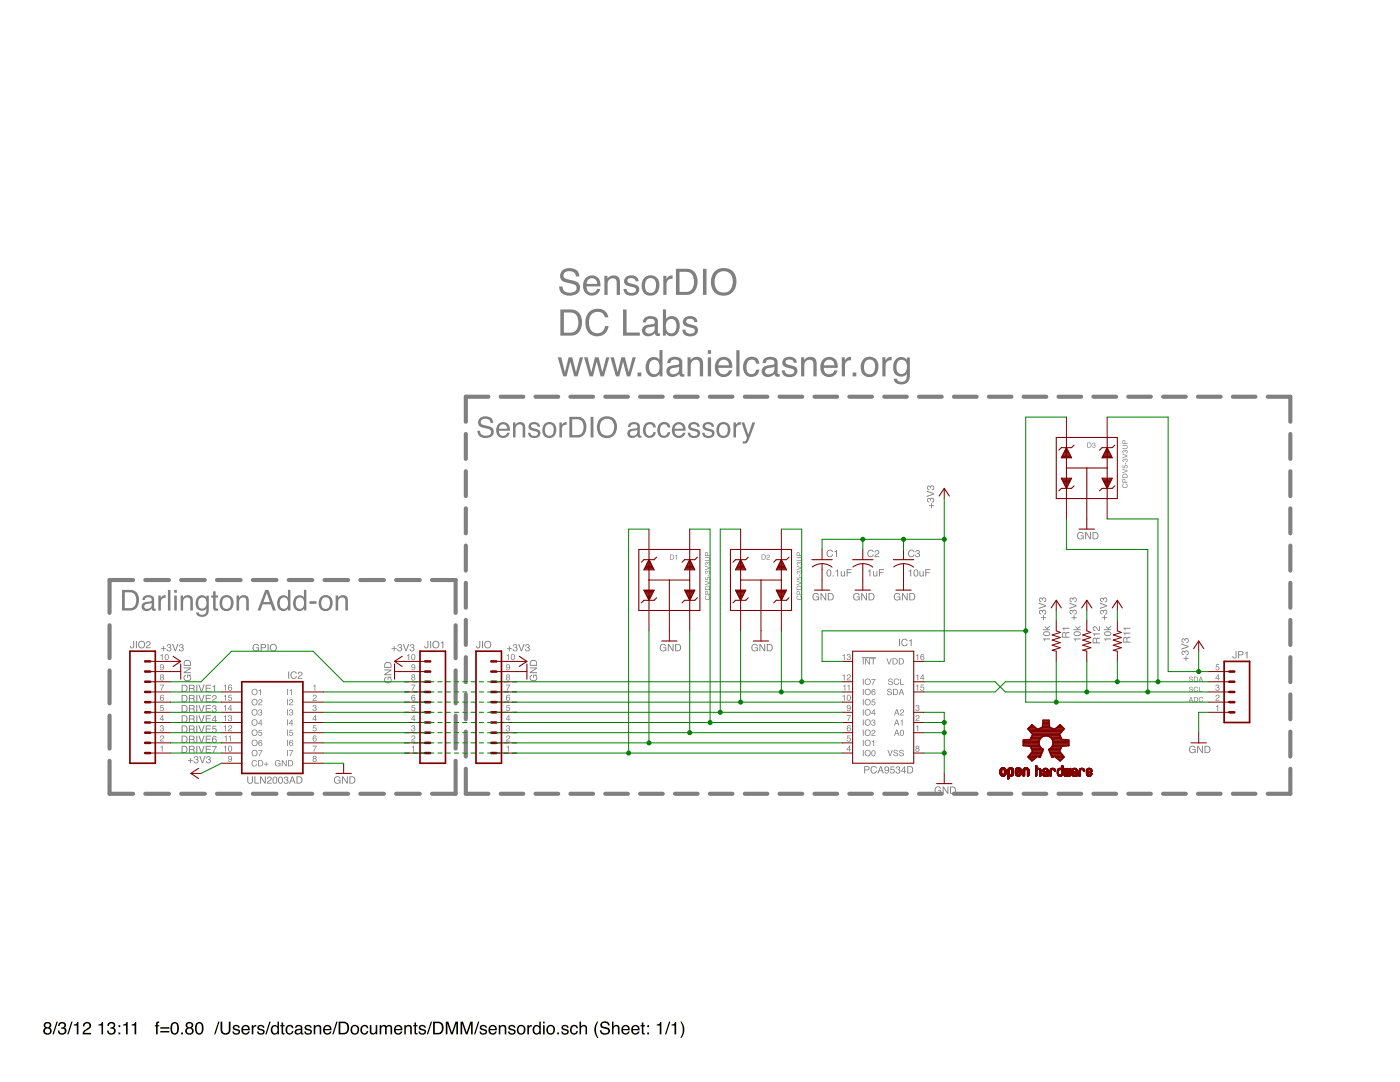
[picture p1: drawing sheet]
<svg xmlns="http://www.w3.org/2000/svg" width="279mm" height="216mm" viewBox="0 0 279 216" stroke-linecap="round" stroke-linejoin="round" font-family="sans-serif">
<path d="M9 204.6a.45 .45 0 0 0 .9 0 .45 .45 0 0 0-.9 0zM9 205.7a.51 .51 0 0 0 1 0 .51 .51 0 0 0-1 0zM8.9 204.1a.7 .7 0 0 1 1.1-.1 .7 .7 0 0 1-.1 1.1 .77 .77 0 0 1 .2 1.1 .77 .77 0 0 1-1.2 0 .77 .77 0 0 1 .1-1.1l-.3-.5zM11.3 203.9h.2l-.8 2.5h-.2zM11.9 204.1a.72 .72 0 0 1 1-.1 .72 .72 0 0 1 .1 1l-.1 .1a.8 .8 0 0 1 .2 1.1 .8 .8 0 0 1-1.2 .2l-.3-.3-.1-.5h.4a.51 .51 0 0 0 .4 .7 .51 .51 0 0 0 .6-.5 .51 .51 0 0 0-.6-.5v-.3a.45 .45 0 0 0 .5-.3 .45 .45 0 0 0-.2-.6 .45 .45 0 0 0-.6 .3l-.1 .3h-.3zM14.2 203.9h.3l-.8 2.5h-.3zM14.7 204.4l.5-.1 .2-.4h.3v2.5h-.4v-1.8h-.6zM16.8 204.1a.81 .81 0 0 1 1.3 .2 .81 .81 0 0 1-.6 1.2l-.5 .3-.2 .3h1.4v.3h-1.7a1.39 1.39 0 0 1 1.1-1.3 .5 .5 0 0 0 .2-.6 .5 .5 0 0 0-.6-.3 .5 .5 0 0 0-.3 .6h-.4zM19.7 204.4l.4-.1 .2-.4h.3v2.5h-.4v-1.8h-.5zM21.7 204.1a.72 .72 0 0 1 1-.1 .72 .72 0 0 1 .1 1l-.1 .1a.8 .8 0 0 1 .2 1.1 .8 .8 0 0 1-1.2 .2l-.2-.3-.1-.5h.3a.51 .51 0 0 0 .4 .7 .51 .51 0 0 0 .6-.5 .51 .51 0 0 0-.6-.5v-.3a.45 .45 0 0 0 .6-.3 .45 .45 0 0 0-.3-.6 .45 .45 0 0 0-.6 .3l-.1 .3h-.3zM23.6 204.6h.4v.3h-.4zM23.6 206h.4v.4h-.4zM24.6 204.4l.4-.1 .2-.4h.3v2.5h-.3v-1.8h-.6zM26.3 204.4l.4-.1 .2-.4h.3v2.5h-.3v-1.8h-.6zM31.2 204l.6-.2v.3h-.3v.2v.3h.3v.2h-.3v1.6h-.3v-1.6h-.3v-.2h.3zM32 205h1.8v.3h-1.8zM32 205.7h1.8v.3h-1.8zM34.4 204.1a.91 .91 0 0 1 1 .1 .91 .91 0 0 1 .3 1 .9 .9 0 0 1-.4 1.1 .9 .9 0 0 1-1.1-.2 1.91 1.91 0 0 1 .2-2zM34.6 204.3a1.65 1.65 0 0 0 .1 1.8l.3 .1a1.49 1.49 0 0 0 0-2zM36.2 206h.3v.4h-.3zM37.4 204.6a.42 .42 0 0 0 .8 0 .42 .42 0 0 0-.8 0zM37.3 205.7a.51 .51 0 0 0 1 0 .51 .51 0 0 0-1 0zM37.2 204.1a.7 .7 0 0 1 1.1-.1 .7 .7 0 0 1-.1 1.1 .77 .77 0 0 1 .2 1.1 .77 .77 0 0 1-1.2 0 .77 .77 0 0 1 .2-1.1l-.4-.5zM39.3 204.1a.91 .91 0 0 1 1.1 .1 .91 .91 0 0 1 .2 1 .9 .9 0 0 1-.3 1.1 .9 .9 0 0 1-1.2-.2 1.91 1.91 0 0 1 .2-2zM39.5 204.3a1.65 1.65 0 0 0 .1 1.8l.3 .1a1.49 1.49 0 0 0 .1-2zM43.5 203.9h.3l-.8 2.5h-.3zM44 203.9h.4v1.5a.65 .65 0 0 0 .6 .8 .65 .65 0 0 0 .7-.8v-1.5h.3v1.4a1.01 1.01 0 0 1-1 1.2 1.01 1.01 0 0 1-1-1.2zM46.6 204.7a.74 .74 0 0 1 1.3 .4h-.3a.39 .39 0 0 0-.4-.3 .39 .39 0 0 0-.4 .3l.2 .1a.79 .79 0 0 1 .9 .8 .8 .8 0 0 1-.8 .5 .8 .8 0 0 1-.7-.7h.3a.45 .45 0 0 0 .4 .4 .45 .45 0 0 0 .5-.4l-.1-.1a.93 .93 0 0 1-1-.8zM48.4 204.8a.85 .85 0 0 1 1-.2 .85 .85 0 0 1 .5 1h-1.4a.53 .53 0 0 0 .4 .6 .53 .53 0 0 0 .6-.4h.3a.9 .9 0 0 1-1.3 .6 .9 .9 0 0 1-.2-1.4zM48.7 204.9l-.2 .4h1l-.1-.3-.2-.2zM50.2 204.5h.3v.4l.4-.4h.2v.3a.5 .5 0 0 0-.5 .5v1.1h-.4zM51.5 204.7a.74 .74 0 0 1 1.3 .4h-.3a.39 .39 0 0 0-.4-.3 .39 .39 0 0 0-.4 .3l.2 .1a.79 .79 0 0 1 .9 .8 .8 .8 0 0 1-.8 .5 .8 .8 0 0 1-.7-.7h.3a.45 .45 0 0 0 .5 .4 .45 .45 0 0 0 .4-.4l-.1-.1a.93 .93 0 0 1-1-.8zM53.8 203.9h.2l-.8 2.5h-.2zM54.5 205a.69 .69 0 0 0-.1 .8 .69 .69 0 0 0 .7 .3 .73 .73 0 0 0 .3-.8 .73 .73 0 0 0-.7-.5zM54.4 204.6l.6-.1 .4 .3v-.9h.3v2.5h-.3v-.3a.8 .8 0 0 1-1.1 .2 .8 .8 0 0 1-.2-1zM56.2 204h.3v.5h.3v.3h-.3v1.2l.3 .2v.2a.44 .44 0 0 1-.6-.4v-1.2h-.3v-.3h.3zM57.2 204.8a.76 .76 0 0 1 .8-.3 .76 .76 0 0 1 .6 .7h-.3a.51 .51 0 0 0-.7-.4 .51 .51 0 0 0-.3 .7 .49 .49 0 0 0 .4 .7 .49 .49 0 0 0 .6-.5h.3a.83 .83 0 0 1-1.1 .7 .83 .83 0 0 1-.5-1.2zM59.1 205.8a.44 .44 0 0 0 .6 .4 .44 .44 0 0 0 .3-.7zM59 204.7a.8 .8 0 0 1 1.3 .3v1.1l.2 .1v.2h-.3l-.2-.2a.63 .63 0 0 1-.9 .2 .63 .63 0 0 1-.2-.9l1.1-.3a.42 .42 0 0 0-.4-.5 .42 .42 0 0 0-.4 .4h-.3zM61 204.7a.74 .74 0 0 1 1.2 .4h-.3a.39 .39 0 0 0-.4-.3 .39 .39 0 0 0-.4 .3l.2 .1a.79 .79 0 0 1 .9 .8 .8 .8 0 0 1-.8 .5 .8 .8 0 0 1-.7-.7h.3a.45 .45 0 0 0 .5 .4 .45 .45 0 0 0 .4-.4l-.1-.1a.93 .93 0 0 1-1-.8zM62.6 204.5h.3v.3a.66 .66 0 0 1 .8-.3 .66 .66 0 0 1 .4 .7v1.2h-.3v-1.2a.46 .46 0 0 0-.6-.4 .46 .46 0 0 0-.3 .6v1h-.3zM64.7 204.8a.85 .85 0 0 1 1-.2 .85 .85 0 0 1 .5 1h-1.4a.53 .53 0 0 0 .4 .6 .53 .53 0 0 0 .6-.4h.3a.9 .9 0 0 1-1.3 .6 .9 .9 0 0 1-.2-1.4zM65 204.9l-.2 .4h1v-.3l-.3-.2zM67.1 203.9h.3l-.8 2.5h-.3zM67.9 204.2v1.9h.6a.99 .99 0 0 0 .8-1 .99 .99 0 0 0-.8-.9zM67.6 203.9h1a1.29 1.29 0 0 1 1.1 1.2 1.29 1.29 0 0 1-1.1 1.3h-1zM70.5 204.9a.7 .7 0 0 0-.2 .9 .7 .7 0 0 0 .8 .3 .7 .7 0 0 0 .2-.9 .7 .7 0 0 0-.8-.3zM70.2 204.8a.94 .94 0 0 1 1.5 .6 .94 .94 0 0 1-1.4 .9l-.3-.5v-.6zM72.2 204.8a.76 .76 0 0 1 .8-.3 .76 .76 0 0 1 .5 .7h-.3a.51 .51 0 0 0-.7-.4 .51 .51 0 0 0-.3 .7 .49 .49 0 0 0 .4 .7 .49 .49 0 0 0 .6-.5h.3a.83 .83 0 0 1-1.1 .7 .83 .83 0 0 1-.5-1.2zM73.8 204.5h.3v1.3a.42 .42 0 0 0 .5 .4 .42 .42 0 0 0 .4-.5v-1.2h.3v1.9h-.3v-.3a.64 .64 0 0 1-.7 .3 .64 .64 0 0 1-.5-.6zM75.8 204.5h.3v.3a.6 .6 0 0 1 1 0 .62 .62 0 0 1 .7-.3 .62 .62 0 0 1 .5 .7v1.2h-.4v-1.3a.4 .4 0 0 0-.5-.3 .4 .4 0 0 0-.2 .5v1.1h-.3v-1.2a.42 .42 0 0 0-.6-.4 .42 .42 0 0 0-.2 .6v1h-.3zM78.9 204.8a.85 .85 0 0 1 1-.2 .85 .85 0 0 1 .4 1h-1.4a.53 .53 0 0 0 .4 .6 .53 .53 0 0 0 .7-.4h.3a.9 .9 0 0 1-1.3 .6 .9 .9 0 0 1-.3-1.4zM79.1 204.9l-.1 .4h1l-.1-.3-.3-.2zM80.7 204.5h.3v.3a.66 .66 0 0 1 .7-.3 .66 .66 0 0 1 .5 .7v1.2h-.3v-1.2a.46 .46 0 0 0-.6-.4 .46 .46 0 0 0-.3 .6v1h-.3zM82.7 204h.3v.5h.3v.3h-.3v1.2l.3 .2v.2a.44 .44 0 0 1-.6-.4v-1.2h-.2v-.3h.2zM83.8 204.7a.74 .74 0 0 1 1.2 .4h-.3a.39 .39 0 0 0-.4-.3 .39 .39 0 0 0-.4 .3l.2 .1a.79 .79 0 0 1 .9 .8 .8 .8 0 0 1-.8 .5 .8 .8 0 0 1-.7-.7h.3a.45 .45 0 0 0 .5 .4 .45 .45 0 0 0 .4-.4l-.1-.1a.93 .93 0 0 1-1-.8zM86 203.9h.2l-.8 2.5h-.2zM86.8 204.2v1.9h.6a.99 .99 0 0 0 .8-1 .99 .99 0 0 0-.8-.9zM86.4 203.9h1.1a1.29 1.29 0 0 1 1 1.2 1.29 1.29 0 0 1-1 1.3h-1.1zM89 203.9h.5l.7 2.1 .7-2.1h.5v2.5h-.3v-2.1l-.7 2.1h-.4l-.7-2.1v2.1h-.3zM91.9 203.9h.5l.7 2.1 .8-2.1h.4v2.5h-.3v-2.1l-.7 2.1h-.3l-.8-2.1v2.1h-.3zM95.4 203.9h.3l-.8 2.5h-.3zM95.9 204.7a.74 .74 0 0 1 1.3 .4h-.3a.39 .39 0 0 0-.4-.3 .39 .39 0 0 0-.4 .3l.2 .1a.79 .79 0 0 1 .9 .8 .8 .8 0 0 1-.8 .5 .8 .8 0 0 1-.7-.7h.3a.45 .45 0 0 0 .4 .4 .45 .45 0 0 0 .5-.4l-.1-.1a.93 .93 0 0 1-1-.8zM97.7 204.8a.85 .85 0 0 1 1-.2 .85 .85 0 0 1 .5 1h-1.4a.53 .53 0 0 0 .4 .6 .53 .53 0 0 0 .6-.4h.3a.9 .9 0 0 1-1.3 .6 .9 .9 0 0 1-.2-1.4zM98 204.9l-.2 .4h1l-.1-.3-.2-.2zM99.5 204.5h.3v.3a.66 .66 0 0 1 .8-.3 .66 .66 0 0 1 .4 .7v1.2h-.3v-1.2a.46 .46 0 0 0-.5-.4 .46 .46 0 0 0-.4 .6v1h-.3zM101.6 204.7a.74 .74 0 0 1 1.3 .4h-.3a.39 .39 0 0 0-.4-.3 .39 .39 0 0 0-.4 .3l.2 .1a.79 .79 0 0 1 .9 .8 .8 .8 0 0 1-.8 .5 .8 .8 0 0 1-.7-.7h.3a.45 .45 0 0 0 .4 .4 .45 .45 0 0 0 .5-.4l-.1-.1a.93 .93 0 0 1-1-.8zM103.7 204.9a.7 .7 0 0 0-.2 .9 .7 .7 0 0 0 .8 .3 .7 .7 0 0 0 .2-.9 .7 .7 0 0 0-.8-.3zM103.4 204.8a.94 .94 0 0 1 1.5 .6 .94 .94 0 0 1-1.4 .9l-.3-.5v-.6zM105.2 204.5h.3v.4l.4-.4h.2v.3a.5 .5 0 0 0-.5 .5v1.1h-.4zM106.8 205a.69 .69 0 0 0-.2 .8 .69 .69 0 0 0 .7 .3 .73 .73 0 0 0 .3-.8 .73 .73 0 0 0-.6-.5zM106.6 204.6l.7-.1 .3 .3v-.9h.3v2.5h-.3v-.3a.8 .8 0 0 1-1 .2 .8 .8 0 0 1-.3-1zM108.4 204.6h.3v1.8h-.3zM108.4 203.9h.3v.3h-.3zM109.6 204.9a.7 .7 0 0 0-.2 .9 .7 .7 0 0 0 .8 .3 .7 .7 0 0 0 .2-.9 .7 .7 0 0 0-.8-.3zM109.3 204.8a.94 .94 0 0 1 1.5 .6 .94 .94 0 0 1-1.4 .9l-.3-.5v-.6zM111.2 206h.4v.4h-.4zM112.2 204.7a.74 .74 0 0 1 1.3 .4h-.3a.39 .39 0 0 0-.4-.3 .39 .39 0 0 0-.4 .3l.2 .1a.79 .79 0 0 1 .9 .8 .8 .8 0 0 1-.8 .5 .8 .8 0 0 1-.7-.7h.3a.45 .45 0 0 0 .5 .4 .45 .45 0 0 0 .4-.4l-.1-.1a.93 .93 0 0 1-1-.8zM114 204.8a.76 .76 0 0 1 .8-.3 .76 .76 0 0 1 .5 .7h-.3a.51 .51 0 0 0-.6-.4 .51 .51 0 0 0-.3 .7 .49 .49 0 0 0 .3 .7 .49 .49 0 0 0 .6-.5h.3a.83 .83 0 0 1-1 .7 .83 .83 0 0 1-.5-1.2zM115.6 203.9h.4v.9a.65 .65 0 0 1 .7-.3 .65 .65 0 0 1 .5 .7v1.2h-.4v-1.2a.46 .46 0 0 0-.5-.4 .46 .46 0 0 0-.3 .6v1h-.4zM119.2 203.8h.2a3.1 3.1 0 0 0 0 3.3h-.2a2.6 2.6 0 0 1 0-3.3zM120 204a1 1 0 0 1 1.7 .6h-.4a.59 .59 0 0 0-.6-.5 .59 .59 0 0 0-.5 .6l.1 .1a2.08 2.08 0 0 1 1.4 .7 1.02 1.02 0 0 1-.7 1 1.02 1.02 0 0 1-1.2-.5l-.1-.4h.3a.71 .71 0 0 0 .7 .6 .71 .71 0 0 0 .7-.5l-.1-.3a2.06 2.06 0 0 1-1.5-.6v-.4zM122.1 203.9h.3v.9a.65 .65 0 0 1 .8-.3 .65 .65 0 0 1 .4 .7v1.2h-.3v-1.2a.46 .46 0 0 0-.5-.4 .46 .46 0 0 0-.4 .6v1h-.3zM124.2 204.8a.85 .85 0 0 1 1.1-.2 .85 .85 0 0 1 .4 1h-1.4a.53 .53 0 0 0 .4 .6 .53 .53 0 0 0 .6-.4h.4a.9 .9 0 0 1-1.3 .6 .9 .9 0 0 1-.3-1.4zM124.5 204.9l-.2 .4h1.1l-.1-.3-.3-.2zM126.2 204.8a.85 .85 0 0 1 1-.2 .85 .85 0 0 1 .4 1h-1.3a.53 .53 0 0 0 .4 .6 .53 .53 0 0 0 .6-.4h.3a.9 .9 0 0 1-1.3 .6 .9 .9 0 0 1-.2-1.4zM126.5 204.9l-.2 .4h1l-.1-.3-.2-.2zM128.1 204h.3v.5h.3v.3h-.3v1.2l.3 .2v.2a.44 .44 0 0 1-.6-.4v-1.2h-.3v-.3h.3zM129.2 204.6h.3v.3h-.3zM129.2 206h.3v.4h-.3zM131.1 204.4l.5-.1 .2-.4h.2v2.5h-.3v-1.8h-.6zM133.5 203.9h.3l-.8 2.5h-.3zM134 204.4l.5-.1 .2-.4h.2v2.5h-.3v-1.8h-.6zM135.8 203.8h.2l.3 .5a2.54 2.54 0 0 1-.3 2.8h-.2a3.1 3.1 0 0 0 0-3.3z" fill-rule="evenodd" fill="#000"/>
<g fill="#808080">
<path d="M112.5 62.4v4h1.3a1.67 1.67 0 0 0 1.6-2 1.65 1.65 0 0 0-1.6-2zM111.8 61.8h2.1a2.44 2.44 0 0 1 2.2 3.3l-.1 .3a1.99 1.99 0 0 1-2.1 1.6h-2.1zM117.7 62.1a2.23 2.23 0 0 1 3.7 1.2h-.7a1.62 1.62 0 0 0-1.9-1 1.62 1.62 0 0 0-1.2 1.7 1.93 1.93 0 0 0 1.7 2.5 1.5 1.5 0 0 0 1.5-1.4h.7a2.35 2.35 0 0 1-2.7 2 2.35 2.35 0 0 1-2-2.8l.2-1.2zM124.3 61.8h.7v4.6h2.7v.6h-3.4zM128.9 65.6a.69 .69 0 0 0 .1 .8 .69 .69 0 0 0 .9 .1l.2-.1a1.09 1.09 0 0 0 .6-1.4zM128.6 63.5a1.86 1.86 0 0 1 2.7 .3v2.6l.4 .1v.5a.72 .72 0 0 1-1-.5 1.41 1.41 0 0 1-1.5 .6 1.41 1.41 0 0 1-1.1-1.1 1.18 1.18 0 0 1 1.2-1.2l1-.1a.6 .6 0 0 0 .3-.8 .6 .6 0 0 0-.8-.3l-.6 .1-.3 .6h-.6zM132.3 61.7h.6v1.9a1.57 1.57 0 0 1 1.9-.4 1.57 1.57 0 0 1 .9 1.8 1.68 1.68 0 0 1-.6 1.7 1.68 1.68 0 0 1-1.8 .2l-.4-.4v.5h-.6zM133.2 64a1.78 1.78 0 0 0 .4 2.5 1.18 1.18 0 0 0 1.4-1.5 1.07 1.07 0 0 0-.5-1.2 1.07 1.07 0 0 0-1.3 .2zM136.7 63.4a1.55 1.55 0 0 1 2.5 .9h-.6a.88 .88 0 0 0-.8-.7 .88 .88 0 0 0-.9 .5l.4 .5a2.86 2.86 0 0 1 2 1 1.57 1.57 0 0 1-1.2 1.6 1.57 1.57 0 0 1-1.8-.9l-.1-.5h.6a.99 .99 0 0 0 .9 .8 .99 .99 0 0 0 1-.7v-.1a3.1 3.1 0 0 0-1.8-.7 .98 .98 0 0 1-.2-1.7z" fill-rule="evenodd"/>
<path d="M111.3 71.3h.7l.7 3 .8-3h.7l.7 3 .8-3h.7l-1.1 3.8h-.7l-.8-2.9-.7 2.9h-.7zM116.6 71.3h.7l.7 3 .7-3h.8l.7 3 .8-3h.6l-1.1 3.8h-.6l-.8-2.9-.8 2.9h-.6zM121.8 71.3h.7l.8 3 .7-3h.7l.8 3 .7-3h.7l-1.1 3.8h-.7l-.8-2.9-.7 2.9h-.7zM127.2 74.3h.8v.8h-.8zM129.8 72.2a1.73 1.73 0 0 0 .5 2.5 1.17 1.17 0 0 0 1.3-1.5 1.07 1.07 0 0 0-.5-1.2 1.07 1.07 0 0 0-1.3 .2zM129.5 71.6a1.44 1.44 0 0 1 2.1 .2v-1.9h.6v5.2h-.6v-.5a1.51 1.51 0 0 1-1.7 .6 1.51 1.51 0 0 1-1-1.5v-1.2zM133.8 73.7a.69 .69 0 0 0 .1 .9 .69 .69 0 0 0 .9 0l.2-.1a1.09 1.09 0 0 0 .5-1.3zM133.4 71.6a1.86 1.86 0 0 1 2.7 .3l.1 2.6 .4 .1v.5a.72 .72 0 0 1-1-.5 1.41 1.41 0 0 1-1.5 .6 1.41 1.41 0 0 1-1.1-1.1 1.18 1.18 0 0 1 1.2-1.2l1-.1a.6 .6 0 0 0 .3-.8 .6 .6 0 0 0-.9-.3l-.5 .2-.3 .6h-.6zM137.2 71.3h.6v.5a1.36 1.36 0 0 1 1.6-.5 1.36 1.36 0 0 1 .9 1.4v2.4h-.6v-2.4a.9 .9 0 0 0-.9-.9 .9 .9 0 0 0-.9 .9v2.4h-.7zM141.3 71.3h.6v3.8h-.6zM141.3 69.9h.6v.7h-.6zM143.2 71.8a1.74 1.74 0 0 1 2.1-.4 1.74 1.74 0 0 1 .8 2h-2.7a1.09 1.09 0 0 0 .8 1.3 1.09 1.09 0 0 0 1.3-.8h.6a1.78 1.78 0 0 1-2.3 1.3 1.78 1.78 0 0 1-1.1-2.4zM143.7 72.1l-.3 .8h2.1a1.04 1.04 0 0 0-.6-1.1 1.04 1.04 0 0 0-1.2 .3zM146.9 69.9h.7v5.2h-.7zM148.8 71.7a1.55 1.55 0 0 1 1.6-.5 1.55 1.55 0 0 1 1.1 1.4h-.6a.99 .99 0 0 0-1.1-.8 .99 .99 0 0 0-.8 1.2 1.25 1.25 0 0 0 1.2 1.6l.4-.2 .3-.6h.6a1.65 1.65 0 0 1-1.8 1.4 1.65 1.65 0 0 1-1.4-1.9 2.3 2.3 0 0 1 .5-1.6zM152.8 73.7a.69 .69 0 0 0 .1 .9 .69 .69 0 0 0 .9 0l.2-.1a1.09 1.09 0 0 0 .5-1.3zM152.5 71.6a1.86 1.86 0 0 1 2.6 .3l.1 2.6 .4 .1v.5a.72 .72 0 0 1-1-.5 1.41 1.41 0 0 1-1.5 .6 1.41 1.41 0 0 1-1.1-1.1 1.18 1.18 0 0 1 1.2-1.2l1-.1a.6 .6 0 0 0 .3-.8 .6 .6 0 0 0-.8-.3l-.6 .2-.3 .6h-.6zM156.5 71.5a1.55 1.55 0 0 1 2.5 .9h-.6a.88 .88 0 0 0-.8-.7 .88 .88 0 0 0-.8 .5l.3 .5a2.86 2.86 0 0 1 2 1 1.57 1.57 0 0 1-1.2 1.6 1.57 1.57 0 0 1-1.8-.9l-.1-.5h.6a.99 .99 0 0 0 .9 .8 .99 .99 0 0 0 1-.6v-.2a3.1 3.1 0 0 0-1.8-.7 .98 .98 0 0 1-.2-1.7zM159.9 71.3h.6v.5a1.36 1.36 0 0 1 1.6-.5 1.36 1.36 0 0 1 .9 1.4v2.4h-.7v-2.4a.9 .9 0 0 0-.9-.9 .9 .9 0 0 0-.9 .9v2.4h-.6zM164.2 71.8a1.74 1.74 0 0 1 2.1-.4 1.74 1.74 0 0 1 .9 2h-2.8a1.09 1.09 0 0 0 .8 1.3 1.09 1.09 0 0 0 1.3-.8h.6a1.78 1.78 0 0 1-2.2 1.3 1.78 1.78 0 0 1-1.2-2.4zM164.7 72.1l-.3 .8h2.1a1.04 1.04 0 0 0-.6-1.1 1.04 1.04 0 0 0-1.2 .3zM168 71.3h.6v.7a1.11 1.11 0 0 1 1.2-.8v.7a.99 .99 0 0 0-1.2 1v2.2h-.6zM170.2 74.3h.7v.8h-.7zM172.8 72a1.73 1.73 0 0 0 .5 2.7 1.19 1.19 0 0 0 1.3-1.6 1.12 1.12 0 0 0-.4-1.2 1.12 1.12 0 0 0-1.4 .1zM172.3 71.8a1.81 1.81 0 0 1 2.2-.4 1.81 1.81 0 0 1 .8 2.2 1.8 1.8 0 0 1-2.2 1.6 1.8 1.8 0 0 1-1.3-2.4zM176.1 71.3h.6v.7a1.11 1.11 0 0 1 1.2-.8v.7a.99 .99 0 0 0-1.2 1v2.2h-.6zM178.7 71.8a1.43 1.43 0 0 1 2.3 0v-.5h.6v3.5a1.7 1.7 0 0 1-1.2 1.8 1.7 1.7 0 0 1-2-.8v-.2h.6a1.03 1.03 0 0 0 1.3 .5 1.03 1.03 0 0 0 .7-1.2v-.3a1.55 1.55 0 0 1-1.9 .4 1.55 1.55 0 0 1-.9-1.7l.2-.9zM179.2 72.1a1.75 1.75 0 0 0 .4 2.5 1.38 1.38 0 0 0 1.3-2 .99 .99 0 0 0-.7-.8 .99 .99 0 0 0-1 .3z" fill-rule="evenodd"/>
<path d="M112.3 53.9a2.28 2.28 0 0 1 3.2 .5l.1 .8h-.7a1.34 1.34 0 0 0-1.1-1.1 1.34 1.34 0 0 0-1.3 .7 .76 .76 0 0 0 .8 .9l1.1 .3a1.5 1.5 0 0 1 1.4 1.7 1.5 1.5 0 0 1-1.7 1.3 1.93 1.93 0 0 1-2.5-1.8h.7a1.52 1.52 0 0 0 1.1 1.2 1.52 1.52 0 0 0 1.6-.6l.1-.3a1 1 0 0 0-1.1-.9l-.8-.2a1.4 1.4 0 0 1-1.4-.8 1.4 1.4 0 0 1 .5-1.7zM116.9 55.5a1.74 1.74 0 0 1 2.1-.3 1.74 1.74 0 0 1 .8 2h-2.8a1.09 1.09 0 0 0 .9 1.2 1.09 1.09 0 0 0 1.3-.7h.6a1.78 1.78 0 0 1-2.3 1.2 1.78 1.78 0 0 1-1.1-2.3zM117.4 55.8l-.3 .8h2.1a1.04 1.04 0 0 0-.6-1 1.04 1.04 0 0 0-1.2 .2zM120.6 55h.6v.6a1.36 1.36 0 0 1 1.6-.6 1.36 1.36 0 0 1 .9 1.4v2.5h-.6v-2.4a.9 .9 0 0 0-.9-1 .9 .9 0 0 0-.9 .9v2.5h-.7zM124.9 55.3a1.55 1.55 0 0 1 2.5 .8h-.6a.88 .88 0 0 0-.7-.6 .88 .88 0 0 0-.9 .5l.3 .5a2.86 2.86 0 0 1 2 .9 1.57 1.57 0 0 1-1.2 1.6 1.57 1.57 0 0 1-1.8-.8l-.1-.5h.6a.99 .99 0 0 0 .9 .8 .99 .99 0 0 0 1-.7v-.1a3.1 3.1 0 0 0-1.8-.7 .98 .98 0 0 1-.2-1.7zM129.1 55.7a1.73 1.73 0 0 0 .5 2.7 1.19 1.19 0 0 0 1.3-1.5 1.12 1.12 0 0 0-.5-1.2 1.12 1.12 0 0 0-1.3 0zM128.5 55.5a1.81 1.81 0 0 1 2.3-.3 1.81 1.81 0 0 1 .8 2.1 1.8 1.8 0 0 1-2.2 1.7 1.8 1.8 0 0 1-1.3-2.4zM132.4 55h.6v.7a1.11 1.11 0 0 1 1.2-.7v.7a.99 .99 0 0 0-1.2 1v2.2h-.6zM135.6 54.2v4h1.3a1.67 1.67 0 0 0 1.6-1.9 1.65 1.65 0 0 0-1.6-2.1zM134.9 53.6h2.1a2.44 2.44 0 0 1 2.1 3.4l-.1 .3a1.99 1.99 0 0 1-2 1.6h-2.1zM140.3 53.6h.7v5.3h-.7zM142.7 54.1a2.57 2.57 0 0 1 3.1-.3 2.57 2.57 0 0 1 1.1 2.8 2.56 2.56 0 0 1-2.9 2.4 2.56 2.56 0 0 1-2.1-3.1l.3-1.1zM143.1 54.7a2.52 2.52 0 0 0 .5 3.5 1.86 1.86 0 0 0 2-.2 1.86 1.86 0 0 0 .6-1.8 1.81 1.81 0 0 0-1-1.9 1.81 1.81 0 0 0-2.1 .4z" fill-rule="evenodd"/>
</g>
<g fill="none" stroke="#808080" stroke-width=".83">
<path d="M97.5 79.2h-4.5v5M99.9 79.2h4.5M106.9 79.2h4.5M113.8 79.2h4.6M120.8 79.2h4.5M127.7 79.2h4.6M134.7 79.2h4.5M141.7 79.2h4.5M148.6 79.2h4.5M155.6 79.2h4.5M162.5 79.2h4.6M169.5 79.2h4.5"/>
<path d="M176.5 79.2h4.5M183.4 79.2h4.5M190.4 79.2h4.5M197.3 79.2h4.5M204.3 79.2h4.5M211.2 79.2h4.6M218.2 79.2h4.5M225.2 79.2h4.5M232.1 79.2h4.5M239.1 79.2h4.5M246 79.2h4.5M253 79.2h4.5v5"/>
<path d="M93 86.6v5M93 94v5M257.5 86.6v5M257.5 94v5M26.6 115.7h-4.7v6.6M29 115.7h4.7M36.2 115.7h4.7M43.3 115.7h4.7M50.5 115.7h4.7M57.6 115.7h4.7M64.8 115.7h4.7M71.9 115.7h4.7"/>
<path d="M79.1 115.7h4.7M86.2 115.7h4.7v6.6M93 101.4v5M93 108.9v5M93 116.3v5M257.5 101.4v5M257.5 108.9v5M257.5 116.3v5M21.9 124.8v6.5M21.9 133.8v6.6M90.9 124.8v6.5M90.9 133.8v6.6"/>
<path d="M93 123.7v5M93 131.1v5M93 138.6v4.9M257.5 123.7v5M257.5 131.1v5M257.5 138.6v4.9M21.9 151.8v6.6h4.7M21.9 142.8v6.6M29 158.4h4.7M36.2 158.4h4.7M43.3 158.4h4.7M50.5 158.4h4.7"/>
<path d="M57.6 158.4h4.7M64.8 158.4h4.7M71.9 158.4h4.7M79.1 158.4h4.7M90.9 151.8v6.6h-4.7M90.9 142.8v6.6M93 146v5M93 153.4v5h4.5M99.9 158.4h4.5M106.9 158.4h4.5M113.8 158.4h4.6M120.8 158.4h4.5"/>
<path d="M127.7 158.4h4.6M134.7 158.4h4.5M141.7 158.4h4.5M148.6 158.4h4.5M155.6 158.4h4.5M162.5 158.4h4.6M169.5 158.4h4.5M176.5 158.4h4.5M183.4 158.4h4.5M190.4 158.4h4.5M197.3 158.4h4.5M204.3 158.4h4.5"/>
<path d="M211.2 158.4h4.6M218.2 158.4h4.5M225.2 158.4h4.5M232.1 158.4h4.5M239.1 158.4h4.5M246 158.4h4.5M257.5 146v5M257.5 153.4v5h-4.5"/>
</g>
<g fill="#808080">
<path d="M95.8 83.4a1.59 1.59 0 0 1 2.6 1h-.5a1.02 1.02 0 0 0-.9-.8 1.02 1.02 0 0 0-1.1 .6l.1 .2a3.6 3.6 0 0 0 2 .8 1.19 1.19 0 0 1 .5 1.4 1.19 1.19 0 0 1-1.3 .8 1.52 1.52 0 0 1-1.9-1.4h.5a1.15 1.15 0 0 0 1 1 1.15 1.15 0 0 0 1.2-.8l-.2-.5-1.2-.3a1.1 1.1 0 0 1-1.1-.7 1.1 1.1 0 0 1 .3-1.3zM99.4 84.7a1.37 1.37 0 0 1 1.7-.3 1.37 1.37 0 0 1 .7 1.6h-2.2a.85 .85 0 0 0 .6 .9 .85 .85 0 0 0 1-.6h.5a1.4 1.4 0 0 1-1.8 1 1.4 1.4 0 0 1-.9-1.8zM99.8 84.9l-.2 .7h1.6a.82 .82 0 0 0-.4-.9 .82 .82 0 0 0-1 .2zM102.4 84.3h.5v.4a1.07 1.07 0 0 1 1.2-.4 1.07 1.07 0 0 1 .7 1.1v1.9h-.5v-1.9a.72 .72 0 0 0-.8-.7 .72 .72 0 0 0-.6 .8v1.8h-.5zM105.8 84.5a1.18 1.18 0 0 1 2 .7h-.5a.7 .7 0 0 0-.6-.6 .7 .7 0 0 0-.7 .4l.2 .4a2.49 2.49 0 0 1 1.6 .8 1.23 1.23 0 0 1-1.1 1.2 1.23 1.23 0 0 1-1.3-1.1h.5a.78 .78 0 0 0 .7 .7 .78 .78 0 0 0 .8-.5 1.73 1.73 0 0 0-1.5-.7l-.1-.1a.78 .78 0 0 1 0-1.2zM109.1 84.8a1.42 1.42 0 0 0 .2 2.1 1.05 1.05 0 0 0 1.2-1.4l-.1-.2a.83 .83 0 0 0-1.3-.5zM108.6 84.7a1.46 1.46 0 0 1 1.9-.2 1.46 1.46 0 0 1 .4 1.9 1.41 1.41 0 0 1-1.8 .9 1.41 1.41 0 0 1-.8-1.8zM111.6 84.3h.5v.5a.88 .88 0 0 1 1-.6v.6a.78 .78 0 0 0-1 .8v1.7h-.5zM114.2 83.7v3.1h1a1.41 1.41 0 0 0 1.2-1.9l-.1-.6-.3-.4a2.39 2.39 0 0 0-1.8-.2zM113.6 83.2a3.4 3.4 0 0 1 2.8 .3 2.41 2.41 0 0 1-.4 3.6l-.7 .2h-1.7zM117.9 83.2h.5v4.1h-.5zM119.8 83.6a2.07 2.07 0 0 1 2.6-.2 2.07 2.07 0 0 1 .6 2.6 2.02 2.02 0 0 1-2.5 1.3 2.02 2.02 0 0 1-1.3-2.4l.2-.8zM120.1 84a1.84 1.84 0 0 0 .7 2.9 1.56 1.56 0 0 0 1.7-2.1 1.4 1.4 0 0 0-.9-1.2 1.4 1.4 0 0 0-1.5 .4zM125.8 86.2a.58 .58 0 0 0 .2 .7 .58 .58 0 0 0 .8-.1 .9 .9 0 0 0 .4-1zM125.5 84.6a1.45 1.45 0 0 1 2.2 .2v2l.3 .1v.4a.57 .57 0 0 1-.8-.4 1.05 1.05 0 0 1-1.3 .5 1.05 1.05 0 0 1-.6-1.4l.6-.4 1-.1a.47 .47 0 0 0 .2-.7 .47 .47 0 0 0-.6-.2l-.4 .1-.3 .5h-.5zM128.7 84.6a1.23 1.23 0 0 1 1.3-.4 1.23 1.23 0 0 1 .9 1.1h-.5a.78 .78 0 0 0-.9-.7 .78 .78 0 0 0-.6 1 .92 .92 0 0 0 .1 1 .92 .92 0 0 0 1 .3l.4-.7h.5a1.3 1.3 0 0 1-1.5 1.2 1.3 1.3 0 0 1-1.1-1.5l.1-.7zM131.6 84.6a1.23 1.23 0 0 1 1.3-.4 1.23 1.23 0 0 1 .8 1.1h-.4a.78 .78 0 0 0-1-.7 .78 .78 0 0 0-.6 1 .92 .92 0 0 0 .2 1 .92 .92 0 0 0 1 .3l.4-.7h.4a1.3 1.3 0 0 1-1.4 1.2 1.3 1.3 0 0 1-1.1-1.5l.1-.7zM134.5 84.7a1.37 1.37 0 0 1 1.7-.3 1.37 1.37 0 0 1 .6 1.6h-2.2a.85 .85 0 0 0 .7 .9 .85 .85 0 0 0 1-.6h.5a1.4 1.4 0 0 1-1.8 1 1.4 1.4 0 0 1-.9-1.8zM134.9 84.9l-.3 .7h1.7a.82 .82 0 0 0-.5-.9 .82 .82 0 0 0-.9 .2zM137.6 84.5a1.18 1.18 0 0 1 2 .7h-.4a.7 .7 0 0 0-.7-.6 .7 .7 0 0 0-.6 .4l.1 .4a2.49 2.49 0 0 1 1.7 .8 1.23 1.23 0 0 1-1.1 1.2 1.23 1.23 0 0 1-1.3-1.1h.4a.78 .78 0 0 0 .7 .7 .78 .78 0 0 0 .8-.5 1.73 1.73 0 0 0-1.4-.7l-.1-.1a.78 .78 0 0 1-.1-1.2zM140.5 84.5a1.18 1.18 0 0 1 2 .7h-.5a.7 .7 0 0 0-.6-.6 .7 .7 0 0 0-.7 .4l.2 .4a2.49 2.49 0 0 1 1.7 .8 1.23 1.23 0 0 1-1.2 1.2 1.23 1.23 0 0 1-1.3-1.1h.5a.78 .78 0 0 0 .7 .7 .78 .78 0 0 0 .8-.5 1.73 1.73 0 0 0-1.4-.7l-.2-.1a.78 .78 0 0 1 0-1.2zM143.9 84.8a1.42 1.42 0 0 0 .2 2.1 1.05 1.05 0 0 0 1.1-1.4v-.2a.83 .83 0 0 0-1.3-.5zM143.4 84.7a1.46 1.46 0 0 1 1.9-.2 1.46 1.46 0 0 1 .4 1.9 1.41 1.41 0 0 1-1.8 .9 1.41 1.41 0 0 1-.9-1.8zM146.4 84.3h.5v.5a.88 .88 0 0 1 .9-.6v.6a.78 .78 0 0 0-.9 .8v1.7h-.5zM148 84.3h.5l.8 2.4 .9-2.4h.5l-.7 2a3.8 3.8 0 0 1-1.2 2.2h-.6v-.5l.2 .1a.6 .6 0 0 0 .7-.7z" fill-rule="evenodd"/>
<path d="M24.9 118.2v3.1h1a1.41 1.41 0 0 0 1.3-1.9l-.2-.6-.3-.4a2.39 2.39 0 0 0-1.8-.2zM24.3 117.7a3.4 3.4 0 0 1 2.8 .3 2.41 2.41 0 0 1-.3 3.7l-.8 .1h-1.7zM28.9 120.7a.58 .58 0 0 0 .2 .8 .58 .58 0 0 0 .7-.1 .9 .9 0 0 0 .5-1.1zM28.6 119.2a1.45 1.45 0 0 1 2.1 .1l.1 2.1 .3 .1v.3a.57 .57 0 0 1-.8-.4 1.05 1.05 0 0 1-1.4 .5 1.05 1.05 0 0 1-.5-1.3l.5-.4 1.1-.2a.47 .47 0 0 0 .2-.6 .47 .47 0 0 0-.6-.2l-.5 .1-.2 .4h-.5zM31.6 118.8h.5v.5a.88 .88 0 0 1 1-.5v.5a.78 .78 0 0 0-1 .8v1.7h-.5zM33.5 117.7h.5v4.1h-.5zM34.8 118.8h.5v3h-.5zM34.8 117.7h.5v.6h-.5zM36 118.8h.5v.4a1.07 1.07 0 0 1 1.3-.4 1.07 1.07 0 0 1 .7 1.1v1.9h-.5v-1.9a.72 .72 0 0 0-.8-.7 .72 .72 0 0 0-.6 .9v1.7h-.6zM39.4 119.2a1.14 1.14 0 0 1 1.8 0v-.3h.5v2.7a1.31 1.31 0 0 1-1 1.5 1.31 1.31 0 0 1-1.6-.9h.5a.8 .8 0 0 0 1 .4 .8 .8 0 0 0 .6-.8v-.4a1.22 1.22 0 0 1-1.5 .3 1.22 1.22 0 0 1-.7-1.3l.1-.7zM39.8 119.5a1.24 1.24 0 0 0 .5 1.9 1.16 1.16 0 0 0 .9-1 1.16 1.16 0 0 0-.8-1.2zM42.5 118h.5v.8h.5v.4h-.5v2l.1 .2h.4v.4a.66 .66 0 0 1-1-.6v-2h-.4v-.4h.4zM44.7 119.3a1.42 1.42 0 0 0 .2 2.2 1.05 1.05 0 0 0 1.2-1.5l-.1-.2a.83 .83 0 0 0-1.3-.5zM44.2 119.2a1.46 1.46 0 0 1 1.9-.2 1.46 1.46 0 0 1 .4 1.9 1.41 1.41 0 0 1-1.8 1 1.41 1.41 0 0 1-.9-1.9zM47.2 118.8h.5v.4a1.07 1.07 0 0 1 1.2-.4 1.07 1.07 0 0 1 .8 1.1v1.9h-.6v-1.9a.72 .72 0 0 0-.7-.7 .72 .72 0 0 0-.7 .9v1.7h-.5zM53.2 118.3l-.6 1.8h1.3zM52.9 117.7h.7l1.5 4.1h-.6l-.5-1.2h-1.6l-.4 1.2h-.6zM56.1 119.5a1.15 1.15 0 0 0-.3 1.3 1.15 1.15 0 0 0 1.1 .7 1.34 1.34 0 0 0 0-2.3h-.5zM55.8 119a1.14 1.14 0 0 1 1.7 .2v-1.5h.5v4.1h-.5v-.4a1.24 1.24 0 0 1-1.5 .4 1.24 1.24 0 0 1-.7-1.4l.2-.9zM59.3 119.5a1.15 1.15 0 0 0-.3 1.3 1.15 1.15 0 0 0 1.1 .7 1.34 1.34 0 0 0 0-2.3h-.5zM59 119a1.14 1.14 0 0 1 1.7 .2v-1.5h.4v4.1h-.4v-.4a1.24 1.24 0 0 1-1.5 .4 1.24 1.24 0 0 1-.7-1.4l.2-.9zM61.8 120h1.4v.5h-1.4zM64.5 119.3a1.42 1.42 0 0 0 .2 2.2 1.05 1.05 0 0 0 1.1-1.5v-.2a.83 .83 0 0 0-1.3-.5zM64 119.2a1.46 1.46 0 0 1 1.9-.2 1.46 1.46 0 0 1 .4 1.9 1.41 1.41 0 0 1-1.8 1 1.41 1.41 0 0 1-.9-1.9zM67 118.8h.5v.4a1.07 1.07 0 0 1 1.2-.4 1.07 1.07 0 0 1 .7 1.1v1.9h-.5v-1.9a.72 .72 0 0 0-.8-.7 .72 .72 0 0 0-.6 .9v1.7h-.5z" fill-rule="evenodd"/>
<path d="M140.8 119l.2-.2-.1 .3a.36 .36 0 0 0 .3 .5 .36 .36 0 0 0 .2-.6l-.1-.2a.51 .51 0 0 1 .3 .9 .51 .51 0 0 1-.9-.2zM140.8 118h.4l.1 .5h.4v.1h-1zM140.9 118l-.1 .5h.4l-.1-.4zM140.9 117.1l-.1 .5h.8l-.1-.5zM140.8 117l.4-.1 .4 .1 .1 .7h-1zM140.7 115.9l1 .3v.2l-1 .4v-.2l.9-.3-.9-.3zM140.7 115.2h.2v.4h.2a.34 .34 0 0 1 .2-.5 .34 .34 0 0 1 .5 .3 .34 .34 0 0 1-.3 .4v-.1a.22 .22 0 0 0 .1-.3 .22 .22 0 0 0-.4-.1 .22 .22 0 0 0 .1 .4v.1l-.6-.1zM141.3 114.7h.1v.3h-.1zM140.8 114l.2-.1 .2 .1a.33 .33 0 0 1 .6 .1 .33 .33 0 0 1-.4 .5v-.2a.2 .2 0 0 0 .2-.3 .2 .2 0 0 0-.3 0v.2l-.1-.1a.16 .16 0 0 0-.2-.2 .16 .16 0 0 0-.2 .2l.3 .3-.3-.1zM140.7 112.9l1 .4v.1l-1 .4v-.2l.9-.3-.9-.3zM140.8 112.3l.2-.1 .2 .1a.33 .33 0 0 1 .6 .1 .33 .33 0 0 1-.4 .4v-.1a.2 .2 0 0 0 .2-.3 .2 .2 0 0 0-.3 0v.2l-.1-.1a.16 .16 0 0 0-.2-.2 .16 .16 0 0 0-.2 .2l.3 .3-.3-.2zM140.7 111.2h.6a.41 .41 0 0 1 .4 .4 .41 .41 0 0 1-.4 .4h-.6v-.2h.6a.26 .26 0 0 0 .3-.2 .26 .26 0 0 0-.3-.3h-.6zM140.8 110.2h.4l.1 .6h.4v.1h-1zM140.9 110.3l-.1 .5h.4l-.1-.4z" fill-rule="evenodd"/>
<path d="M224.1 96.6l.2-.1-.2 .2a.36 .36 0 0 0 .4 .5 .36 .36 0 0 0 .2-.6l-.1-.1a.51 .51 0 0 1 .3 .8 .51 .51 0 0 1-.9-.2zM224.1 95.6h.4l.1 .6h.4v.1h-1zM224.2 95.7l-.1 .5h.4l-.1-.5zM224.2 94.7l-.1 .5h.8l-.1-.5zM224.1 94.6l.4-.1 .4 .2 .1 .7h-1zM224 93.5l1 .4v.1l-1 .4v-.1l.9-.3-.9-.3zM224 92.8h.2v.5h.2a.34 .34 0 0 1 .2-.5 .34 .34 0 0 1 .5 .2 .34 .34 0 0 1-.3 .5v-.2a.22 .22 0 0 0 .1-.3 .22 .22 0 0 0-.4 0 .22 .22 0 0 0 .1 .3v.1l-.6-.1zM224.6 92.3h.1v.4h-.1zM224.1 91.6h.2l.2 .1a.33 .33 0 0 1 .6 .1 .33 .33 0 0 1-.4 .4v-.1a.2 .2 0 0 0 .2-.3 .2 .2 0 0 0-.3 0v.1h-.2a.16 .16 0 0 0-.1-.2 .16 .16 0 0 0-.2 .2l.2 .3-.2-.2zM224 90.5l1 .4v.2l-1 .3v-.1l.9-.3-.9-.3zM224.1 89.9l.2-.1 .2 .2a.33 .33 0 0 1 .6 0 .33 .33 0 0 1-.4 .5v-.2a.2 .2 0 0 0 .2-.2 .2 .2 0 0 0-.3 0v.1h-.2a.16 .16 0 0 0-.1-.2 .16 .16 0 0 0-.2 .1l.2 .4-.2-.2zM224 88.8h.6a.41 .41 0 0 1 .4 .4 .41 .41 0 0 1-.4 .4h-.6v-.1h.6a.26 .26 0 0 0 .3-.3 .26 .26 0 0 0-.3-.3h-.6zM224.1 87.9h.4l.1 .5h.4v.2h-1zM224.2 88l-.1 .4h.4l-.1-.4z" fill-rule="evenodd"/>
<path d="M159.1 119l.2-.2-.2 .3a.36 .36 0 0 0 .4 .5 .36 .36 0 0 0 .2-.6l-.1-.2a.51 .51 0 0 1 .2 .9 .51 .51 0 0 1-.8-.2zM159.1 118h.4l.1 .5h.4v.1h-1zM159.2 118l-.1 .5h.4l-.1-.4zM159.2 117.1l-.1 .5h.8l-.1-.5zM159.1 117l.4-.1 .4 .1 .1 .7h-1zM159 115.9l1 .3v.2l-1 .4v-.2l.9-.3-.9-.3zM159 115.2h.1v.4h.3a.34 .34 0 0 1 .2-.5 .34 .34 0 0 1 .4 .3 .34 .34 0 0 1-.3 .4v-.1a.22 .22 0 0 0 .2-.3 .22 .22 0 0 0-.4-.1 .22 .22 0 0 0 .1 .4v.1l-.6-.1zM159.5 114.7h.2v.3h-.2zM159.1 114l.2-.1 .2 .1a.33 .33 0 0 1 .6 .1 .33 .33 0 0 1-.4 .5v-.2a.2 .2 0 0 0 .2-.3 .2 .2 0 0 0-.3 0l-.1 .2-.1-.1a.16 .16 0 0 0-.1-.2 .16 .16 0 0 0-.2 .2l.2 .3-.3-.1zM159 112.9l1 .4v.1l-1 .4v-.2l.9-.3-.9-.3zM159.1 112.3l.2-.1 .2 .1a.33 .33 0 0 1 .6 .1 .33 .33 0 0 1-.4 .4v-.1a.2 .2 0 0 0 .2-.3 .2 .2 0 0 0-.3 0l-.1 .2-.1-.1a.16 .16 0 0 0-.1-.2 .16 .16 0 0 0-.2 .2l.2 .3-.3-.2zM159 111.2h.6a.41 .41 0 0 1 .4 .4 .41 .41 0 0 1-.4 .4h-.6v-.2h.6a.26 .26 0 0 0 .3-.2 .26 .26 0 0 0-.3-.3h-.6zM159.1 110.2h.4l.1 .6h.4v.1h-1zM159.2 110.3l-.1 .5h.4l-.1-.4z" fill-rule="evenodd"/>
<path d="M172.5 152.9h.6a.42 .42 0 0 1 .4 .4 .42 .42 0 0 1-.4 .4h-.4v.6h-.2zM172.7 153.1v.5h.4a.25 .25 0 0 0 .2-.3 .25 .25 0 0 0-.2-.2zM173.9 153.1a.63 .63 0 0 1 .6-.3 .63 .63 0 0 1 .5 .5h-.2a.49 .49 0 0 0-.7-.1 .49 .49 0 0 0 0 .8 .49 .49 0 0 0 .7-.1l.2-.1a.69 .69 0 0 1-1 .5 .69 .69 0 0 1-.2-1.1zM175.8 153.1l-.3 .6h.5zM175.7 152.9h.2l.5 1.4h-.2l-.2-.4h-.5l-.2 .4h-.2zM176.6 153.1a.62 .62 0 0 1 .8 .1 .62 .62 0 0 1 0 .8 .44 .44 0 0 1-.5 .4 .44 .44 0 0 1-.4-.4h.2a.28 .28 0 0 0 .3 .2 .28 .28 0 0 0 .2-.3l.1-.2a.45 .45 0 0 1-.7 0 .45 .45 0 0 1 0-.6zM176.7 153.4a.3 .3 0 0 0 .6 0 .3 .3 0 0 0-.6 0zM177.8 152.9h.7v.2h-.6l-.1 .4a.49 .49 0 0 1 .7 .2 .49 .49 0 0 1-.3 .7 .49 .49 0 0 1-.6-.4h.2a.31 .31 0 0 0 .5 .1 .31 .31 0 0 0 0-.5 .31 .31 0 0 0-.5 .1h-.1zM178.9 153a.41 .41 0 0 1 .6 0 .41 .41 0 0 1 0 .6 .47 .47 0 0 1-.1 .8 .47 .47 0 0 1-.7-.5h.2a.28 .28 0 0 0 .4 .3 .28 .28 0 0 0 0-.5h-.2v-.2a.23 .23 0 0 0 .4-.2 .23 .23 0 0 0-.3-.2l-.5 .3zM180.4 153.2l-.4 .6h.4zM180.5 152.9h.1v.9h.2v.2h-.2v.3h-.1v-.3h-.7zM181.3 153.1v1.1h.3a.56 .56 0 0 0 .5-.6 .56 .56 0 0 0-.5-.5zM181.1 152.9h.5a.73 .73 0 0 1 .7 .7 .73 .73 0 0 1-.7 .7h-.5z" fill-rule="evenodd"/>
<path d="M186.7 157.1a.64 .64 0 0 1 1.1 .3h-.2a.51 .51 0 0 0-.7-.1 .51 .51 0 0 0 0 .8 .51 .51 0 0 0 .7-.1v-.2h-.4v-.2h.6v.8l-.1-.2a.72 .72 0 0 1-1.1 0 .72 .72 0 0 1 .1-1.1zM188.1 156.9h.3l.7 1.2v-1.2h.2v1.5h-.2l-.8-1.2v1.2h-.2zM189.8 157.1v1.1h.3a.56 .56 0 0 0 .5-.5 .56 .56 0 0 0-.5-.6zM189.6 156.9h.6a.73 .73 0 0 1 .6 .8 .73 .73 0 0 1-.6 .7h-.6z" fill-rule="evenodd"/>
<path d="M237.5 149a.64 .64 0 0 1 1.1 .3h-.2a.51 .51 0 0 0-.8-.1 .51 .51 0 0 0 0 .7 .51 .51 0 0 0 .8 0v-.2h-.4v-.2h.6v.8l-.2-.2a.72 .72 0 0 1-1-.1 .72 .72 0 0 1 .1-1zM238.9 148.8h.2l.8 1.2v-1.2h.2v1.5h-.3l-.7-1.2v1.2h-.2zM240.6 149v1.1h.3a.56 .56 0 0 0 .5-.6 .56 .56 0 0 0-.5-.5zM240.4 148.8h.6a.73 .73 0 0 1 .6 .7 .73 .73 0 0 1-.6 .8h-.6z" fill-rule="evenodd"/>
<path d="M236.2 131.3h.4v-.4h.2v.4h.4v.2h-.4v.4h-.2v-.4h-.4zM235.9 129.9l.3-.1 .3 .2a.47 .47 0 0 1 .8 .1 .47 .47 0 0 1-.5 .7v-.2a.28 .28 0 0 0 .3-.4 .28 .28 0 0 0-.5 0v.2l-.2-.1a.23 .23 0 0 0-.2-.3 .23 .23 0 0 0-.2 .3l.3 .4-.5-.3zM235.8 128.4l1.4 .5v.2l-1.4 .5v-.2l1.2-.4-1.2-.4zM235.9 127.5l.3-.1 .3 .2a.47 .47 0 0 1 .8 0 .47 .47 0 0 1-.5 .7v-.2a.28 .28 0 0 0 .3-.4 .28 .28 0 0 0-.5 0v.2h-.2a.23 .23 0 0 0-.2-.3 .23 .23 0 0 0-.2 .2l.3 .5-.5-.3z" fill-rule="evenodd"/>
<path d="M185.4 100.8h.4v-.4h.2v.4h.4v.2h-.4v.4h-.2v-.4h-.4zM185.1 99.5l.3-.1 .3 .1a.47 .47 0 0 1 .8 .1 .47 .47 0 0 1-.5 .7v-.2a.28 .28 0 0 0 .3-.4 .28 .28 0 0 0-.5 0v.2h-.2a.23 .23 0 0 0-.2-.4 .23 .23 0 0 0-.2 .3l.3 .5-.5-.3zM185 97.9l1.4 .5v.2l-1.4 .6v-.2l1.2-.5-1.2-.4zM185.1 97l.3-.1 .3 .2a.47 .47 0 0 1 .8 .1 .47 .47 0 0 1-.5 .6v-.2a.28 .28 0 0 0 .3-.4 .28 .28 0 0 0-.5 0v.2h-.2a.23 .23 0 0 0-.2-.3 .23 .23 0 0 0-.2 .2l.3 .5-.5-.3z" fill-rule="evenodd"/>
<path d="M165.1 113.8a.6 .6 0 0 1 .8 .1 .6 .6 0 0 1 0 .8 .49 .49 0 0 1-.7 .3 .49 .49 0 0 1-.3-.7zM165.3 113.8a.78 .78 0 0 0 .1 1.1 .66 .66 0 0 0 0-1.1zM166.2 114.8h.2v.2h-.2zM166.7 113.9l.6-.3v1.4h-.2v-1h-.4zM167.8 114h.2v.7l.2 .2 .2-.2 .1-.7h.1v1h-.1v-.1a.36 .36 0 0 1-.4 .1 .36 .36 0 0 1-.3-.3zM169 113.6h1v.2h-.8v.4h.7v.2h-.7v.6h-.2z" fill-rule="evenodd"/>
<path d="M173.2 113.9l.5-.3v1.4h-.2v-1h-.3zM174.2 114h.2v.7l.2 .2 .3-.2v-.7h.2v1h-.2v-.1a.36 .36 0 0 1-.4 .1 .36 .36 0 0 1-.3-.3zM175.4 113.6h1v.2h-.8v.4h.7v.2h-.7v.6h-.2z" fill-rule="evenodd"/>
<path d="M162.3 118.5a.64 .64 0 0 1 1.1 .3h-.2a.51 .51 0 0 0-.7-.1 .51 .51 0 0 0 0 .8 .51 .51 0 0 0 .7-.1l.1-.2h-.5v-.2h.6v.8l-.1-.2a.72 .72 0 0 1-1.1 0 .72 .72 0 0 1 .1-1.1zM163.8 118.3h.2l.7 1.2v-1.2h.2v1.5h-.2l-.8-1.2v1.2h-.1zM165.4 118.5v1.1h.4a.56 .56 0 0 0 .4-.5 .56 .56 0 0 0-.4-.6zM165.2 118.3h.6a.73 .73 0 0 1 .6 .8 .73 .73 0 0 1-.6 .7h-.6z" fill-rule="evenodd"/>
<path d="M181.3 113.9l.5-.3v1.4h-.1v-1h-.4zM182.5 113.8a.6 .6 0 0 1 .7 .1 .6 .6 0 0 1 0 .8 .49 .49 0 0 1-.6 .3 .49 .49 0 0 1-.3-.7zM182.7 113.8a.78 .78 0 0 0 .1 1.1 .66 .66 0 0 0 0-1.1zM183.5 114h.2v.7l.2 .2 .2-.2 .1-.7h.1v1h-.1v-.1a.36 .36 0 0 1-.4 .1 .36 .36 0 0 1-.3-.3zM184.7 113.6h1v.2h-.8v.4h.7v.2h-.7v.6h-.2z" fill-rule="evenodd"/>
<path d="M170.5 118.5a.64 .64 0 0 1 1.1 .3h-.2a.51 .51 0 0 0-.8-.1 .51 .51 0 0 0 0 .8 .51 .51 0 0 0 .8-.1v-.2h-.5v-.2h.7v.8l-.2-.2a.72 .72 0 0 1-1.1 0 .72 .72 0 0 1 .2-1.1zM171.9 118.3h.2l.7 1.2v-1.2h.2v1.5h-.2l-.7-1.2v1.2h-.2zM173.5 118.5v1.1h.4a.56 .56 0 0 0 .4-.5 .56 .56 0 0 0-.4-.6zM173.3 118.3h.6a.73 .73 0 0 1 .6 .8 .73 .73 0 0 1-.6 .7h-.6z" fill-rule="evenodd"/>
<path d="M178.6 118.5a.64 .64 0 0 1 1.1 .3h-.2a.51 .51 0 0 0-.8-.1 .51 .51 0 0 0 0 .8 .51 .51 0 0 0 .8-.1v-.2h-.4v-.2h.6v.8l-.2-.2a.72 .72 0 0 1-1 0 .72 .72 0 0 1 .1-1.1zM180 118.3h.2l.8 1.2v-1.2h.1v1.5h-.2l-.7-1.2v1.2h-.2zM181.7 118.5v1.1h.3a.56 .56 0 0 0 .5-.5 .56 .56 0 0 0-.5-.6zM181.5 118.3h.5a.73 .73 0 0 1 .7 .8 .73 .73 0 0 1-.7 .7h-.5z" fill-rule="evenodd"/>
<path d="M215.1 106.3a.64 .64 0 0 1 1.1 .3h-.1a.51 .51 0 0 0-.8-.1 .51 .51 0 0 0 0 .8 .51 .51 0 0 0 .8-.1v-.2h-.5v-.2h.7v.8l-.2-.2a.72 .72 0 0 1-1.1 0 .72 .72 0 0 1 .1-1.1zM216.6 106.2h.2l.7 1.1v-1.1h.2v1.4h-.2l-.7-1.2v1.2h-.2zM218.2 106.3v1.1h.4a.56 .56 0 0 0 .4-.5 .56 .56 0 0 0-.4-.6zM218 106.2h.6a.73 .73 0 0 1 .6 .7 .73 .73 0 0 1-.6 .7h-.6z" fill-rule="evenodd"/>
<path d="M220.4 127.4h1.4v.2h-1v.3h-.2zM220.5 126.2a.85 .85 0 0 1 1.3 .2 .77 .77 0 0 1-.7 .5 .77 .77 0 0 1-.7-.5zM220.5 126.3a.58 .58 0 0 0 .5 .5 .58 .58 0 0 0 .6-.2v-.2a.73 .73 0 0 0-1.1-.1zM220.7 124.9l.4 .4 .7-.4v.2l-.6 .3 .2 .2h.4v.1h-1.5v-.1h.9l-.5-.5z" fill-rule="evenodd"/>
<path d="M214.3 127.4h1.4v.2h-1v.3h-.2zM214.4 126.2a.85 .85 0 0 1 1.3 .2 .77 .77 0 0 1-.7 .5 .77 .77 0 0 1-.7-.5zM214.5 126.3a.58 .58 0 0 0 .4 .5 .58 .58 0 0 0 .6-.2v-.2a.73 .73 0 0 0-1-.1zM214.6 124.9l.4 .4 .7-.4v.2l-.6 .3 .2 .2h.4v.1h-1.5v-.1h.9l-.5-.5z" fill-rule="evenodd"/>
<path d="M213.8 123.2h.5v-.5h.1v.5h.5v.1h-.5v.5h-.1v-.5h-.5zM213.5 121.8l.3-.1 .3 .2a.47 .47 0 0 1 .8 .1 .47 .47 0 0 1-.5 .6v-.2a.28 .28 0 0 0 .3-.4 .28 .28 0 0 0-.5 0v.2h-.1a.23 .23 0 0 0-.2-.3 .23 .23 0 0 0-.3 .2l.3 .5-.4-.3zM213.4 120.3l1.5 .5v.2l-1.5 .5v-.2l1.2-.4-1.2-.4zM213.5 119.4l.3-.2 .3 .2a.47 .47 0 0 1 .8 .1 .47 .47 0 0 1-.5 .7v-.2a.28 .28 0 0 0 .3-.4 .28 .28 0 0 0-.5 0v.2l-.1-.1a.23 .23 0 0 0-.2-.3 .23 .23 0 0 0-.3 .3l.3 .4-.4-.2z" fill-rule="evenodd"/>
<path d="M219.9 123.2h.5v-.5h.1v.5h.4v.1h-.4v.5h-.1v-.5h-.5zM219.6 121.8l.3-.1 .3 .2a.47 .47 0 0 1 .8 .1 .47 .47 0 0 1-.5 .6v-.2a.28 .28 0 0 0 .3-.4 .28 .28 0 0 0-.5 0v.2h-.2a.23 .23 0 0 0-.1-.3 .23 .23 0 0 0-.3 .2l.3 .5-.4-.3zM219.5 120.3l1.4 .5v.2l-1.4 .5v-.2l1.2-.4-1.2-.4zM219.6 119.4l.3-.2 .3 .2a.47 .47 0 0 1 .8 .1 .47 .47 0 0 1-.5 .7v-.2a.28 .28 0 0 0 .3-.4 .28 .28 0 0 0-.5 0v.2l-.2-.1a.23 .23 0 0 0-.1-.3 .23 .23 0 0 0-.3 .3l.3 .4-.4-.2z" fill-rule="evenodd"/>
<path d="M208.2 127.4h1.4v.2h-1v.3h-.2zM208.3 126.2a.85 .85 0 0 1 1.3 .2 .77 .77 0 0 1-.7 .5 .77 .77 0 0 1-.7-.5zM208.4 126.3a.58 .58 0 0 0 .4 .5 .58 .58 0 0 0 .6-.2v-.2a.73 .73 0 0 0-1-.1zM208.5 124.9l.4 .4 .7-.4v.2l-.6 .3 .2 .2h.4v.1h-1.5v-.1h.9l-.5-.5z" fill-rule="evenodd"/>
<path d="M207.7 123.2h.5v-.5h.1v.5h.5v.1h-.5v.5h-.1v-.5h-.5zM207.4 121.8l.3-.1 .3 .2a.47 .47 0 0 1 .8 .1 .47 .47 0 0 1-.5 .6v-.2a.28 .28 0 0 0 .3-.4 .28 .28 0 0 0-.5 0v.2h-.1a.23 .23 0 0 0-.2-.3 .23 .23 0 0 0-.3 .2l.3 .5-.4-.3zM207.3 120.3l1.5 .5v.2l-1.5 .5v-.2l1.2-.4-1.2-.4zM207.4 119.4l.3-.2 .3 .2a.47 .47 0 0 1 .8 .1 .47 .47 0 0 1-.5 .7v-.2a.28 .28 0 0 0 .3-.4 .28 .28 0 0 0-.5 0v.2l-.1-.1a.23 .23 0 0 0-.2-.3 .23 .23 0 0 0-.3 .3l.3 .4-.4-.2z" fill-rule="evenodd"/>
<path d="M150.1 128.7a.64 .64 0 0 1 1.1 .2h-.2a.51 .51 0 0 0-.7 0 .51 .51 0 0 0 0 .7 .51 .51 0 0 0 .7 0l.1-.3h-.5v-.1h.7v.7l-.2-.1a.72 .72 0 0 1-1.1-.1 .72 .72 0 0 1 .1-1zM151.6 128.5h.2l.7 1.2v-1.2h.2v1.4h-.2l-.8-1.1v1.1h-.1zM153.2 128.7v1.1h.4a.56 .56 0 0 0 .4-.6 .56 .56 0 0 0-.4-.5zM153 128.5h.6a.73 .73 0 0 1 .6 .7 .73 .73 0 0 1-.6 .7h-.6z" fill-rule="evenodd"/>
<path d="M131.9 128.7a.64 .64 0 0 1 1.1 .2h-.2a.51 .51 0 0 0-.8 0 .51 .51 0 0 0 0 .7 .51 .51 0 0 0 .8 0v-.3h-.5v-.1h.7v.7l-.2-.1a.72 .72 0 0 1-1.1-.1 .72 .72 0 0 1 .2-1zM133.3 128.5h.2l.7 1.2v-1.2h.2v1.4h-.2l-.7-1.1v1.1h-.2zM134.9 128.7v1.1h.4a.56 .56 0 0 0 .4-.6 .56 .56 0 0 0-.4-.5zM134.7 128.5h.6a.73 .73 0 0 1 .6 .7 .73 .73 0 0 1-.6 .7h-.6z" fill-rule="evenodd"/>
<path d="M105.9 134.8l.3-.1v.1a.51 .51 0 0 0-.1 .8 .51 .51 0 0 0 .8 0 .51 .51 0 0 0-.1-.8h-.2v.5h-.2v-.7h.8l-.2 .2a.74 .74 0 0 1-.1 1.1 .74 .74 0 0 1-1.1-.3l-.1-.3zM105.7 133.2h1.5v.2l-1.2 .7h1.2v.2h-1.5v-.2l1.2-.7h-1.2zM106.1 132l-.2 .7h1.1v-.4a.58 .58 0 0 0-.9-.3zM105.9 131.8a.77 .77 0 0 1 1.3 .5v.6h-1.5l.1-.8z" fill-rule="evenodd"/>
<path d="M101.6 128.9h.2v.5h.4v.1h-.4v.4h-.2v-.4h-.4v-.1h.4zM102.5 128.6a.41 .41 0 0 1 .6 0 .41 .41 0 0 1 0 .6 .47 .47 0 0 1-.1 .8 .47 .47 0 0 1-.7-.5h.2a.28 .28 0 0 0 .4 .3 .28 .28 0 0 0 0-.5h-.2v-.2a.23 .23 0 0 0 .4-.1 .23 .23 0 0 0-.3-.3l-.5 .3zM103.4 128.5h.2l.5 1.2 .4-1.2h.2l-.5 1.4h-.2zM105 128.6a.41 .41 0 0 1 .6 0 .41 .41 0 0 1-.1 .6 .47 .47 0 0 1-.1 .8 .47 .47 0 0 1-.6-.5h.2a.28 .28 0 0 0 .4 .3 .28 .28 0 0 0 0-.5h-.2v-.2a.23 .23 0 0 0 .3-.1 .23 .23 0 0 0-.2-.3l-.5 .3z" fill-rule="evenodd"/>
<path d="M49.3 154.9h.2v.9a.37 .37 0 0 0 .4 .4 .37 .37 0 0 0 .4-.4v-.9h.2a1.53 1.53 0 0 1-.2 1.4l-.4 .1-.4-.1a1.54 1.54 0 0 1-.2-1.4zM50.8 154.9h.2v1.3h.7v.2h-.9zM51.9 154.9h.2l.8 1.2v-1.2h.1v1.5h-.2l-.7-1.2v1.2h-.2zM53.5 155a.49 .49 0 0 1 .7 .3 .49 .49 0 0 1-.5 .6l-.2 .3h.7v.2h-.9l.1-.5a.55 .55 0 0 0 .6-.7l-.4-.1-.1 .3h-.2zM54.5 155.1a.6 .6 0 0 1 .8 .1 .6 .6 0 0 1 0 .8 .49 .49 0 0 1-.6 .4 .49 .49 0 0 1-.3-.7zM54.7 155.1a.78 .78 0 0 0 .2 1.1 .66 .66 0 0 0 0-1.1zM55.7 155.1a.6 .6 0 0 1 .7 .1 .6 .6 0 0 1 0 .8 .49 .49 0 0 1-.6 .4 .49 .49 0 0 1-.3-.7zM55.9 155.1a.78 .78 0 0 0 .1 1.1 .66 .66 0 0 0 0-1.1zM56.8 155a.41 .41 0 0 1 .6 0 .41 .41 0 0 1-.1 .6 .47 .47 0 0 1-.1 .8 .47 .47 0 0 1-.6-.5h.2a.28 .28 0 0 0 .4 .3 .28 .28 0 0 0 0-.5h-.2v-.1a.23 .23 0 0 0 .3-.2 .23 .23 0 0 0-.2-.3l-.5 .3zM58.3 155.1l-.2 .7h.5zM58.2 154.9h.3l.5 1.5h-.2l-.2-.5h-.5l-.2 .5h-.2zM59.4 155.1v1.1h.3a.56 .56 0 0 0 .5-.6 .56 .56 0 0 0-.5-.5zM59.2 154.9h.6a.73 .73 0 0 1 .6 .7 .73 .73 0 0 1-.6 .8h-.6z" fill-rule="evenodd"/>
<path d="M66.8 155.1a.64 .64 0 0 1 1.1 .3h-.2a.51 .51 0 0 0-.7-.1 .51 .51 0 0 0 0 .7 .51 .51 0 0 0 .7 0l.1-.3h-.5v-.1h.7v.8l-.2-.2a.72 .72 0 0 1-1.1-.1 .72 .72 0 0 1 .1-1zM68.3 154.9h.2l.7 1.2v-1.2h.2v1.5h-.2l-.7-1.2v1.2h-.2zM69.9 155.1v1.1h.4a.56 .56 0 0 0 .4-.6 .56 .56 0 0 0-.4-.5zM69.7 154.9h.6a.73 .73 0 0 1 .6 .7 .73 .73 0 0 1-.6 .8h-.6z" fill-rule="evenodd"/>
<path d="M76.8 135.2l.3-.1v.1a.51 .51 0 0 0-.1 .8 .51 .51 0 0 0 .8 0 .51 .51 0 0 0-.1-.8h-.2v.5h-.1v-.7h.7l-.2 .2a.74 .74 0 0 1-.1 1.1 .74 .74 0 0 1-1.1-.3l-.1-.3zM76.7 133.6h1.4v.2l-1.1 .7h1.1v.2h-1.4v-.2l1.2-.7h-1.2zM77 132.4l-.1 .7h1.1v-.4a.58 .58 0 0 0-1-.3zM76.9 132.2a.77 .77 0 0 1 1.2 .5v.6h-1.4v-.8z" fill-rule="evenodd"/>
<path d="M36.8 134.8l.3-.1v.1a.51 .51 0 0 0-.1 .8 .51 .51 0 0 0 .8 0 .51 .51 0 0 0-.1-.8h-.2v.5h-.2v-.7h.8l-.2 .2a.74 .74 0 0 1-.1 1.1 .74 .74 0 0 1-1.1-.3l-.1-.3zM36.7 133.2h1.4v.2l-1.2 .7h1.2v.2h-1.4v-.2l1.1-.7h-1.1zM37 132l-.2 .7h1.1v-.4a.58 .58 0 0 0-.9-.3zM36.9 131.8a.77 .77 0 0 1 1.2 .5v.6h-1.4v-.8z" fill-rule="evenodd"/>
<path d="M32.5 128.9h.2v.5h.4v.1h-.4v.4h-.2v-.4h-.4v-.1h.4zM33.4 128.6a.41 .41 0 0 1 .6 0 .41 .41 0 0 1 0 .6 .47 .47 0 0 1-.1 .8 .47 .47 0 0 1-.7-.5h.2a.28 .28 0 0 0 .4 .3 .28 .28 0 0 0 0-.5h-.2l.1-.2a.23 .23 0 0 0 .3-.1 .23 .23 0 0 0-.3-.3l-.4 .3zM34.4 128.5h.2l.4 1.2 .4-1.2h.2l-.5 1.4h-.2zM35.9 128.6a.41 .41 0 0 1 .6 0 .41 .41 0 0 1-.1 .6 .47 .47 0 0 1-.1 .8 .47 .47 0 0 1-.6-.5h.2a.28 .28 0 0 0 .4 .3 .28 .28 0 0 0 0-.5h-.2v-.2a.23 .23 0 0 0 .3-.1 .23 .23 0 0 0-.2-.3l-.5 .3z" fill-rule="evenodd"/>
<path d="M78.6 128.9h.1v.5h.5v.1h-.5v.4h-.1v-.4h-.4v-.1h.4zM79.5 128.6a.41 .41 0 0 1 .6 0 .41 .41 0 0 1-.1 .6 .47 .47 0 0 1-.1 .8 .47 .47 0 0 1-.6-.5h.2a.28 .28 0 0 0 .4 .3 .28 .28 0 0 0 0-.5h-.2v-.2a.23 .23 0 0 0 .3-.1 .23 .23 0 0 0-.2-.3l-.5 .3zM80.4 128.5h.2l.4 1.2 .4-1.2h.3l-.6 1.4h-.2zM81.9 128.6a.41 .41 0 0 1 .6 0 .41 .41 0 0 1 0 .6 .47 .47 0 0 1-.1 .8 .47 .47 0 0 1-.7-.5h.2a.28 .28 0 0 0 .4 .3 .28 .28 0 0 0 0-.5h-.2l.1-.2a.23 .23 0 0 0 .3-.1 .23 .23 0 0 0-.3-.3l-.4 .3z" fill-rule="evenodd"/>
<path d="M37.9 151.3h.2v.4h.4v.2h-.4v.4h-.2v-.4h-.4v-.2h.4zM38.8 151a.41 .41 0 0 1 .7-.1 .41 .41 0 0 1-.1 .6 .47 .47 0 0 1-.1 .9 .47 .47 0 0 1-.6-.5h.1a.28 .28 0 0 0 .4 .3 .28 .28 0 0 0 0-.5l-.2-.1 .1-.1a.23 .23 0 0 0 .3-.2 .23 .23 0 0 0-.3-.3l-.4 .3zM39.8 150.9h.2l.4 1.2 .4-1.2h.2l-.5 1.4h-.2zM41.3 151a.41 .41 0 0 1 .6-.1 .41 .41 0 0 1 0 .6 .47 .47 0 0 1-.1 .9 .47 .47 0 0 1-.7-.5h.2a.28 .28 0 0 0 .4 .3 .28 .28 0 0 0 0-.5l-.2-.1v-.1a.23 .23 0 0 0 .4-.2 .23 .23 0 0 0-.3-.3l-.5 .3z" fill-rule="evenodd"/>
<path d="M179.4 127.5h.2v1.4h-.2zM180 127.7a.63 .63 0 0 1 .7-.2 .63 .63 0 0 1 .4 .4h-.2a.49 .49 0 0 0-.7-.1 .49 .49 0 0 0 0 .8 .49 .49 0 0 0 .7-.1l.2-.1a.69 .69 0 0 1-.9 .5 .69 .69 0 0 1-.3-1.1zM181.4 127.8l.5-.3v1.4h-.1v-1h-.4z" fill-rule="evenodd"/>
<path d="M177.1 149.6h.2l.3 1.1 .4-1.1h.2l-.5 1.3h-.2zM178.4 149.7l.5-.1 .3 .2v.2h-.1a.29 .29 0 0 0-.3-.2 .29 .29 0 0 0-.3 .2l.1 .1a.49 .49 0 0 1 .5 .2 .49 .49 0 0 1 0 .5l-.3 .1a.43 .43 0 0 1-.5-.4h.1a.32 .32 0 0 0 .4 .3 .32 .32 0 0 0 .3-.3l-.1-.1a.51 .51 0 0 1-.5-.1 .51 .51 0 0 1-.1-.6zM179.6 149.7l.5-.1 .2 .2 .1 .2h-.2a.29 .29 0 0 0-.3-.2 .29 .29 0 0 0-.3 .2l.1 .1a.49 .49 0 0 1 .5 .2 .49 .49 0 0 1 .1 .5l-.4 .1a.43 .43 0 0 1-.5-.4h.2a.32 .32 0 0 0 .3 .3 .32 .32 0 0 0 .3-.3v-.1a.51 .51 0 0 1-.5-.1 .51 .51 0 0 1-.1-.6z" fill-rule="evenodd"/>
<path d="M182.9 149.1a.2 .2 0 0 0 .4 0 .2 .2 0 0 0-.4 0zM182.9 149.7a.25 .25 0 0 0 .4 0 .25 .25 0 0 0-.4 0zM182.8 148.9a.34 .34 0 0 1 .6-.1 .34 .34 0 0 1-.1 .5 .37 .37 0 0 1 .1 .6 .37 .37 0 0 1-.6 0 .37 .37 0 0 1 .1-.6l-.2-.2z" fill-rule="evenodd"/>
<path d="M176.9 131.4h.2l.3 1 .4-1h.2l-.5 1.2h-.1zM178.3 131.5v.9h.4a.49 .49 0 0 0 .3-.5 .49 .49 0 0 0-.4-.4zM178.1 131.4h.5a.62 .62 0 0 1 .6 .6 .62 .62 0 0 1-.6 .6h-.5zM179.5 131.5v.9h.4a.49 .49 0 0 0 .3-.5 .49 .49 0 0 0-.4-.4zM179.4 131.4h.5a.62 .62 0 0 1 .5 .6 .62 .62 0 0 1-.5 .6h-.5z" fill-rule="evenodd"/>
<path d="M182.8 130.7l.4-.2v1.2h-.1v-.9h-.3zM183.8 130.6l.5-.1 .1 .3-.4-.1-.2 .4a.41 .41 0 0 1 .6 .1 .41 .41 0 0 1-.3 .6 .41 .41 0 0 1-.4-.4zM183.8 131.3a.26 .26 0 0 0 .5 0 .26 .26 0 0 0-.5 0z" fill-rule="evenodd"/>
<path d="M177.4 135.5l.5-.1 .2 .2 .1 .2h-.2a.29 .29 0 0 0-.3-.3 .29 .29 0 0 0-.3 .3l.1 .1a.49 .49 0 0 1 .5 .1 .49 .49 0 0 1 .1 .6l-.4 .1a.43 .43 0 0 1-.5-.4h.2a.32 .32 0 0 0 .3 .2 .32 .32 0 0 0 .3-.3 .51 .51 0 0 1-.5-.2 .51 .51 0 0 1-.1-.5zM178.5 135.6l.3-.2h.3l.3 .4-.2-.2a.45 .45 0 0 0-.7 .4 .45 .45 0 0 0 .7 .4l.1-.2h.1a.59 .59 0 0 1-.8 .4 .59 .59 0 0 1-.2-.9zM179.6 135.4h.2v1.1h.6v.2h-.8z" fill-rule="evenodd"/>
<path d="M182.8 134.8l.4-.2v1.2h-.1v-.9h-.3zM184.2 134.8l-.4 .5h.4zM184.2 134.6h.1v.7h.2v.2h-.2v.3h-.1v-.3h-.6z" fill-rule="evenodd"/>
<path d="M177.2 137.5l.5-.1 .2 .2 .1 .2h-.2a.29 .29 0 0 0-.3-.2 .29 .29 0 0 0-.3 .3h.1a.49 .49 0 0 1 .5 .2 .49 .49 0 0 1 .1 .5l-.4 .1a.43 .43 0 0 1-.5-.4h.2a.32 .32 0 0 0 .3 .3 .32 .32 0 0 0 .3-.3v-.1a.51 .51 0 0 1-.5-.1 .51 .51 0 0 1-.1-.6zM178.4 137.6v.9h.4a.49 .49 0 0 0 .3-.5 .49 .49 0 0 0-.4-.4zM178.2 137.5h.5a.62 .62 0 0 1 .6 .6 .62 .62 0 0 1-.6 .6h-.5zM179.9 137.6l-.2 .6h.4zM179.8 137.5h.2l.4 1.2h-.1l-.2-.4h-.4l-.2 .4h-.1z" fill-rule="evenodd"/>
<path d="M182.8 136.8l.4-.2v1.2h-.1v-.9h-.3zM183.8 136.6h.6v.2h-.5l-.1 .3a.42 .42 0 0 1 .6 .2 .42 .42 0 0 1-.2 .5 .42 .42 0 0 1-.6-.3h.2a.26 .26 0 0 0 .4 .1 .26 .26 0 0 0 0-.4 .26 .26 0 0 0-.4 .1h-.1z" fill-rule="evenodd"/>
<path d="M179 145.8l-.2 .5h.3zM178.9 145.6h.2l.4 1.2h-.2l-.1-.4h-.5l-.1 .4h-.2zM179.7 145.7a.49 .49 0 0 1 .7 .1 .49 .49 0 0 1 0 .6 .43 .43 0 0 1-.5 .4 .43 .43 0 0 1-.3-.6zM179.9 145.8a.52 .52 0 0 0-.2 .5 .52 .52 0 0 0 .4 .4 .51 .51 0 0 0 .2-.5 .51 .51 0 0 0-.4-.4z" fill-rule="evenodd"/>
<path d="M182.8 145l.4-.3v1.2h-.1v-.8h-.3z" fill-rule="evenodd"/>
<path d="M179 143.7l-.2 .6h.3zM178.9 143.5h.2l.4 1.3h-.2l-.1-.4h-.5l-.1 .4h-.2zM179.7 143.8l.4-.2v1.2h-.1v-.9h-.3z" fill-rule="evenodd"/>
<path d="M182.8 142.9a.42 .42 0 0 1 .7 .1 .42 .42 0 0 1-.5 .5l-.1 .2h.6v.2h-.8l.1-.4a.42 .42 0 0 0 .4-.2 .42 .42 0 0 0 0-.5l-.5 .3z" fill-rule="evenodd"/>
<path d="M179 141.7l-.2 .5h.3zM178.9 141.5h.2l.4 1.2h-.2l-.1-.3h-.5l-.1 .3h-.2zM179.7 141.7a.42 .42 0 0 1 .7 .1 .42 .42 0 0 1-.5 .6l-.2 .2h.7v.1h-.8l.1-.3a.42 .42 0 0 0 .4-.2 .42 .42 0 0 0 0-.5l-.5 .3z" fill-rule="evenodd"/>
<path d="M182.8 140.8l.3-.1a.31 .31 0 0 1 .3 .1 .31 .31 0 0 1-.1 .4 .4 .4 0 0 1-.1 .7 .4 .4 0 0 1-.5-.4h.1a.24 .24 0 0 0 .4 .2 .24 .24 0 0 0 0-.4h-.2v-.1a.2 .2 0 0 0 .3-.2 .2 .2 0 0 0-.2-.2l-.2 .2h-.2z" fill-rule="evenodd"/>
<path d="M172.2 131.4h.2v1.2h-.2zM172.6 131.4h.2l.7 1v-1h.1v1.2h-.2l-.6-1v1h-.2zM173.8 131.4h1v.1h-.4v1.1h-.2v-1.1h-.4z" fill-rule="evenodd"/>
</g>
<path d="M172 131.2h2.8" fill="none" stroke="#808080" stroke-width=".2"/>
<g fill="#808080">
<path d="M168.1 130.7l.5-.2v1.2h-.2v-.9h-.3zM169 130.7l.4-.2a.31 .31 0 0 1 .3 .2 .31 .31 0 0 1-.1 .4 .4 .4 0 0 1-.1 .7 .4 .4 0 0 1-.5-.5h.1a.25 .25 0 0 0 .4 .3 .24 .24 0 0 0 0-.4l-.2-.1v-.1a.2 .2 0 0 0 .3-.1 .2 .2 0 0 0-.2-.3l-.3 .3h-.1z" fill-rule="evenodd"/>
<path d="M172.2 149.7h.2v1.2h-.2zM172.6 150.3a.64 .64 0 0 1 1.2 0 .64 .64 0 0 1-1.2 0zM172.7 150.2a.5 .5 0 0 0 1 0 .5 .5 0 0 0-1 0zM174 149.8a.49 .49 0 0 1 .7 0 .49 .49 0 0 1 0 .7 .43 .43 0 0 1-.5 .4 .43 .43 0 0 1-.3-.6zM174.2 149.8a.52 .52 0 0 0-.2 .6 .52 .52 0 0 0 .4 .4 .51 .51 0 0 0 .2-.6 .51 .51 0 0 0-.4-.4z" fill-rule="evenodd"/>
<path d="M169.5 149l-.4 .6h.4zM169.5 148.8h.1v.8h.2v.1h-.2v.3h-.1v-.3h-.5z" fill-rule="evenodd"/>
<path d="M172.2 147.6h.2v1.2h-.2zM172.6 148.2a.64 .64 0 0 1 1.2 0 .64 .64 0 0 1-1.2 0zM172.7 148.2a.5 .5 0 0 0 1 0 .5 .5 0 0 0-1 0zM174 147.9l.4-.2v1.1h-.1v-.8h-.3z" fill-rule="evenodd"/>
<path d="M169.1 146.8h.6v.1h-.5v.3a.42 .42 0 0 1 .6 .2 .42 .42 0 0 1-.3 .6 .42 .42 0 0 1-.5-.4h.1a.26 .26 0 0 0 .4 .2 .26 .26 0 0 0 .1-.4 .26 .26 0 0 0-.4 0h-.2z" fill-rule="evenodd"/>
<path d="M172.2 145.6h.2v1.2h-.2zM172.6 146.2a.64 .64 0 0 1 1.2 0 .64 .64 0 0 1-1.2 0zM172.7 146.2a.5 .5 0 0 0 1 0 .5 .5 0 0 0-1 0zM174 145.8a.42 .42 0 0 1 .7 .1 .42 .42 0 0 1-.5 .6l-.1 .2h.6v.1h-.8l.1-.4a.42 .42 0 0 0 .4-.2 .42 .42 0 0 0 0-.4l-.5 .2z" fill-rule="evenodd"/>
<path d="M169.1 144.8l.5-.1 .2 .3-.5-.1-.2 .4a.41 .41 0 0 1 .7 .1 .41 .41 0 0 1-.3 .6 .41 .41 0 0 1-.5-.4zM169.2 145.5a.26 .26 0 0 0 .5 0 .26 .26 0 0 0-.5 0z" fill-rule="evenodd"/>
<path d="M172.2 143.6h.2v1.2h-.2zM172.6 144.2a.64 .64 0 0 1 1.2 0 .64 .64 0 0 1-1.2 0zM172.7 144.2a.5 .5 0 0 0 1 0 .5 .5 0 0 0-1 0zM174 143.8l.3-.2a.31 .31 0 0 1 .3 .2 .31 .31 0 0 1-.1 .4 .4 .4 0 0 1-.1 .6 .4 .4 0 0 1-.5-.4h.1a.25 .25 0 0 0 .4 .3 .25 .25 0 0 0 0-.5h-.2v-.1a.2 .2 0 0 0 .3-.2 .2 .2 0 0 0-.2-.2l-.2 .3h-.2z" fill-rule="evenodd"/>
<path d="M169 142.7h.8l-.5 1.2h-.1v-.2l.4-.8h-.6z" fill-rule="evenodd"/>
<path d="M172.2 141.5h.2v1.3h-.2zM172.6 142.2a.64 .64 0 0 1 1.2 0 .64 .64 0 0 1-1.2 0zM172.7 142.1a.5 .5 0 0 0 1 0 .5 .5 0 0 0-1 0zM174.4 141.8l-.4 .5h.4zM174.4 141.6h.2v.7h.1v.2h-.1v.3h-.2v-.3h-.5z" fill-rule="evenodd"/>
<path d="M169.1 140.8a.48 .48 0 0 1 .6 0 .48 .48 0 0 1 .1 .6 .4 .4 0 0 1-.3 .5 .4 .4 0 0 1-.5-.3l.5 .1 .1-.4a.39 .39 0 0 1-.5 0 .39 .39 0 0 1 0-.5zM169.1 141a.3 .3 0 0 0 .6 0 .3 .3 0 0 0-.6 0z" fill-rule="evenodd"/>
<path d="M172.2 139.5h.2v1.2h-.2zM172.6 140.1a.64 .64 0 0 1 1.2 0 .64 .64 0 0 1-1.2 0zM172.7 140.1a.5 .5 0 0 0 1 0 .5 .5 0 0 0-1 0zM174 139.5h.7v.2h-.6v.3a.42 .42 0 0 1 .6 .2 .42 .42 0 0 1-.3 .6 .42 .42 0 0 1-.5-.4h.2a.26 .26 0 0 0 .3 .1 .26 .26 0 0 0 .1-.4 .26 .26 0 0 0-.4 .1h-.2z" fill-rule="evenodd"/>
<path d="M168.1 138.9l.5-.3v1.2h-.2v-.8h-.3zM169.1 138.7a.49 .49 0 0 1 .7 .1 .49 .49 0 0 1 0 .6 .43 .43 0 0 1-.5 .4 .43 .43 0 0 1-.3-.6zM169.3 138.8a.52 .52 0 0 0-.2 .5 .52 .52 0 0 0 .4 .4 .51 .51 0 0 0 .2-.5 .51 .51 0 0 0-.4-.4z" fill-rule="evenodd"/>
<path d="M172.2 137.5h.2v1.2h-.2zM172.6 138.1a.64 .64 0 0 1 1.2 0 .64 .64 0 0 1-1.2 0zM172.7 138.1a.5 .5 0 0 0 1 0 .5 .5 0 0 0-1 0zM174 137.6l.5-.1 .2 .3-.5-.1-.1 .4a.41 .41 0 0 1 .6 .1 .41 .41 0 0 1-.3 .6 .41 .41 0 0 1-.5-.5zM174.1 138.3a.26 .26 0 0 0 .5 0 .26 .26 0 0 0-.5 0z" fill-rule="evenodd"/>
<path d="M168.3 136.8l.4-.2v1.2h-.2v-.9h-.2zM169.1 136.8l.4-.2v1.2h-.1v-.9h-.3z" fill-rule="evenodd"/>
<path d="M172.2 135.4h.2v1.3h-.2zM172.6 136.1a.64 .64 0 0 1 1.2 0 .64 .64 0 0 1-1.2 0zM172.7 136a.5 .5 0 0 0 1 0 .5 .5 0 0 0-1 0zM173.9 135.5h.8l-.5 1.2h-.1v-.3l.5-.8h-.7z" fill-rule="evenodd"/>
<path d="M168.1 134.8l.5-.2v1.2h-.2v-.9h-.3zM169.1 134.7a.42 .42 0 0 1 .7 .2 .42 .42 0 0 1-.5 .5l-.2 .2h.7v.2h-.8l.1-.4a.42 .42 0 0 0 .4-.2 .42 .42 0 0 0 0-.5l-.5 .3z" fill-rule="evenodd"/>
<path d="M246.6 129.9h.2v1a.42 .42 0 0 1-.5 .5 .42 .42 0 0 1-.3-.5h.1a.24 .24 0 0 0 .2 .3 .24 .24 0 0 0 .3-.2zM247.1 129.9h.6a.42 .42 0 0 1 .5 .4 .42 .42 0 0 1-.5 .5h-.4v.6h-.2zM247.3 130.1v.5h.4a.25 .25 0 0 0 .3-.3 .25 .25 0 0 0-.3-.2zM248.5 130.2l.5-.2v1.4h-.2v-1h-.3z" fill-rule="evenodd"/>
<path d="M242.7 140.9l.4-.2v1.2h-.1v-.9h-.3z" fill-rule="evenodd"/>
<path d="M242.6 138.8a.42 .42 0 0 1 .8 .1 .42 .42 0 0 1-.5 .6l-.2 .2h.7v.1h-.8l.1-.4a.42 .42 0 0 0 .4-.2 .42 .42 0 0 0 0-.4l-.5 .2z" fill-rule="evenodd"/>
<path d="M242.6 136.8l.4-.2a.31 .31 0 0 1 .3 .2 .31 .31 0 0 1-.1 .4 .4 .4 0 0 1-.1 .6 .4 .4 0 0 1-.6-.4h.2a.25 .25 0 0 0 .4 .3 .25 .25 0 0 0 0-.5h-.2v-.1a.2 .2 0 0 0 .3-.1 .2 .2 0 0 0-.2-.3l-.3 .3h-.1z" fill-rule="evenodd"/>
<path d="M243.1 134.8l-.4 .5h.4zM243.1 134.6h.1v.7h.2v.2h-.2v.3h-.1v-.3h-.6z" fill-rule="evenodd"/>
<path d="M242.7 132.5h.6v.2h-.5v.3a.42 .42 0 0 1 .6 .2 .42 .42 0 0 1-.3 .6 .42 .42 0 0 1-.5-.4h.1a.26 .26 0 0 0 .4 .1 .26 .26 0 0 0 0-.4 .26 .26 0 0 0-.4 .1h-.1z" fill-rule="evenodd"/>
<path d="M165.1 109.9a.63 .63 0 0 1 .7-.2 .63 .63 0 0 1 .4 .4h-.2a.49 .49 0 0 0-.7 0 .49 .49 0 0 0 0 .7 .49 .49 0 0 0 .7 0l.2-.2a.69 .69 0 0 1-.9 .5 .69 .69 0 0 1-.3-1.1zM166.5 110l.5-.2v1.4h-.1v-1h-.4z" fill-rule="evenodd"/>
<path d="M173.3 109.9a.63 .63 0 0 1 .6-.2 .63 .63 0 0 1 .5 .4h-.2a.49 .49 0 0 0-.8 0 .49 .49 0 0 0 0 .7 .49 .49 0 0 0 .7 0l.3-.2a.69 .69 0 0 1-1 .5 .69 .69 0 0 1-.2-1.1zM174.7 109.8a.49 .49 0 0 1 .8 .3 .49 .49 0 0 1-.5 .6l-.3 .3h.8v.2h-1l.2-.5a.55 .55 0 0 0 .5-.7l-.3-.1-.2 .4h-.1z" fill-rule="evenodd"/>
<path d="M181.4 109.9a.63 .63 0 0 1 .6-.2 .63 .63 0 0 1 .5 .4h-.2a.49 .49 0 0 0-.7 0 .49 .49 0 0 0-.1 .7 .49 .49 0 0 0 .8 0l.2-.2a.69 .69 0 0 1-1 .5 .69 .69 0 0 1-.2-1.1zM182.8 109.8a.41 .41 0 0 1 .6 0 .41 .41 0 0 1 0 .6 .47 .47 0 0 1-.1 .8 .47 .47 0 0 1-.7-.5h.2a.28 .28 0 0 0 .4 .3 .28 .28 0 0 0 0-.5h-.2l.1-.1a.23 .23 0 0 0 .3-.2 .23 .23 0 0 0-.3-.3l-.4 .3z" fill-rule="evenodd"/>
<path d="M133.8 110.8v.7h.5a.44 .44 0 0 0 0-.5 .44 .44 0 0 0-.5-.2zM133.7 110.6h.4a.52 .52 0 0 1 .4 .6 .52 .52 0 0 1-.4 .5h-.4zM134.8 110.9l.3-.2v1h-.1v-.7z" fill-rule="evenodd"/>
<path d="M217.1 88.4v.8l.5-.1a.44 .44 0 0 0 0-.5 .44 .44 0 0 0-.5-.2zM217 88.3h.4a.52 .52 0 0 1 .4 .5 .52 .52 0 0 1-.4 .5h-.4zM218 88.5l.3-.2a.25 .25 0 0 1 .3 .2 .25 .25 0 0 1-.1 .3 .33 .33 0 0 1-.1 .6 .33 .33 0 0 1-.5-.4h.2a.2 .2 0 0 0 .3 .2 .2 .2 0 0 0 0-.3h-.2l.1-.1a.16 .16 0 0 0 .2-.2 .16 .16 0 0 0-.2-.2l-.2 .3h-.1z" fill-rule="evenodd"/>
<path d="M224.4 127.3l-.1 .7h.5v-.6zM224.3 127.2l.4-.1 .2 .2 .7-.3v.3h-.5l-.1 .3v.4h.6v.2h-1.4zM224.2 126.2h1.4v.2h-1v.4h-.1zM224.2 125.3h1.4v.2h-1v.3h-.1z" fill-rule="evenodd"/>
<path d="M218.3 127.5l-.1 .7h.5v-.7zM218.2 127.3l.4-.1 .2 .2 .7-.2v.2l-.5 .1-.1 .2v.5h.6v.2h-1.4zM218.1 126.4h1.4v.2h-1v.3h-.1zM218.2 125.1a.82 .82 0 0 1 1 .6h.1v-.7h.2v.9l-.4-.2a.55 .55 0 0 0-.8-.5v.4l.3 .1v.2l-.3-.1-.2-.2z" fill-rule="evenodd"/>
<path d="M95.7 127.9h.2v1a.42 .42 0 0 1-.5 .5 .42 .42 0 0 1-.4-.5h.2a.24 .24 0 0 0 .1 .3 .24 .24 0 0 0 .4-.2zM96.2 127.9h.2v1.4h-.2zM96.6 128.6a.75 .75 0 0 1 1.5 0 .75 .75 0 0 1-1.5 0zM96.8 128.6a.56 .56 0 0 0 1.1 0 .56 .56 0 0 0-1.1 0z" fill-rule="evenodd"/>
<path d="M101.1 149l.4-.2v1.2h-.1v-.9h-.3z" fill-rule="evenodd"/>
<path d="M101.1 146.9a.42 .42 0 0 1 .7 .1 .42 .42 0 0 1-.5 .6l-.2 .2h.7v.1h-.8l.1-.3a.42 .42 0 0 0 .4-.2 .42 .42 0 0 0 0-.5l-.5 .3z" fill-rule="evenodd"/>
<path d="M101 144.9l.4-.2a.31 .31 0 0 1 .3 .2 .31 .31 0 0 1-.1 .4 .4 .4 0 0 1-.1 .7 .4 .4 0 0 1-.5-.5h.1a.25 .25 0 0 0 .4 .3 .24 .24 0 0 0 0-.4h-.2v-.2a.2 .2 0 0 0 .3-.1 .2 .2 0 0 0-.2-.2l-.3 .2h-.1z" fill-rule="evenodd"/>
<path d="M101.5 142.9l-.4 .6h.4zM101.5 142.7h.1v.8h.2v.1h-.2v.3h-.1v-.3h-.5z" fill-rule="evenodd"/>
<path d="M101.1 140.7h.6v.1h-.5v.4a.42 .42 0 0 1 .6 .1 .42 .42 0 0 1-.3 .6 .42 .42 0 0 1-.5-.4h.1a.26 .26 0 0 0 .4 .2 .26 .26 0 0 0 .1-.4 .26 .26 0 0 0-.4 0h-.2z" fill-rule="evenodd"/>
<path d="M101.1 138.8l.5-.2 .2 .3-.5-.1-.2 .4a.41 .41 0 0 1 .7 .1 .41 .41 0 0 1-.3 .6 .41 .41 0 0 1-.5-.4zM101.2 139.4a.26 .26 0 0 0 .5 0 .26 .26 0 0 0-.5 0z" fill-rule="evenodd"/>
<path d="M101 136.6h.8l-.5 1.2h-.1v-.2l.4-.8h-.6z" fill-rule="evenodd"/>
<path d="M101.2 134.9a.2 .2 0 0 0 .4 0 .2 .2 0 0 0-.4 0zM101.1 135.4a.25 .25 0 0 0 .5 0 .25 .25 0 0 0-.5 0zM101.1 134.7a.34 .34 0 0 1 .5-.1 .34 .34 0 0 1 0 .5 .37 .37 0 0 1 .1 .6 .37 .37 0 0 1-.6 0 .37 .37 0 0 1 .1-.6l-.2-.2z" fill-rule="evenodd"/>
<path d="M101.1 132.7a.48 .48 0 0 1 .6 0 .48 .48 0 0 1 .1 .6 .4 .4 0 0 1-.3 .5 .4 .4 0 0 1-.5-.4l.5 .2 .1-.4a.39 .39 0 0 1-.5 0 .39 .39 0 0 1 0-.5zM101.1 132.9a.3 .3 0 0 0 .6 0 .3 .3 0 0 0-.6 0z" fill-rule="evenodd"/>
<path d="M101.1 130.7l.4-.2v1.2h-.1v-.9h-.3zM102.1 130.6a.49 .49 0 0 1 .6 .1 .49 .49 0 0 1 0 .6 .43 .43 0 0 1-.5 .4 .43 .43 0 0 1-.3-.6zM102.2 130.7a.52 .52 0 0 0-.1 .5 .52 .52 0 0 0 .3 .4 .51 .51 0 0 0 .2-.6 .51 .51 0 0 0-.4-.3z" fill-rule="evenodd"/>
<path d="M212.2 126.3l-.1 .8h.5v-.7zM212.1 126.2l.4-.1 .2 .2 .7-.2v.2l-.5 .1-.1 .2v.5h.6v.2h-1.4zM212 125.3h1.4v.2h-1v.3h-.1z" fill-rule="evenodd"/>
<path d="M152.1 110.8v.7h.5a.44 .44 0 0 0 0-.5 .44 .44 0 0 0-.5-.2zM152 110.6h.4a.52 .52 0 0 1 .4 .6 .52 .52 0 0 1-.4 .5h-.4zM153 110.8a.35 .35 0 0 1 .6 .1 .35 .35 0 0 1-.4 .5l-.1 .1h.5v.2h-.7l.2-.3a.35 .35 0 0 0 .3-.2 .35 .35 0 0 0 0-.4l-.4 .2z" fill-rule="evenodd"/>
<path d="M57.5 134h.2v1.4h-.2zM58.1 134.2a.63 .63 0 0 1 .7-.2 .63 .63 0 0 1 .4 .4h-.2a.49 .49 0 0 0-.7-.1 .49 .49 0 0 0 0 .8 .49 .49 0 0 0 .7-.1l.2-.1a.69 .69 0 0 1-.9 .5 .69 .69 0 0 1-.3-1.1zM59.6 134.1a.49 .49 0 0 1 .8 .2 .49 .49 0 0 1-.5 .7l-.3 .3h.8v.1h-1l.2-.4a.55 .55 0 0 0 .5-.7l-.4-.1-.1 .3h-.2z" fill-rule="evenodd"/>
<path d="M57.3 137.5h.2v1.2h-.2zM57.8 137.7l.4-.2v1.2h-.1v-.9h-.3z" fill-rule="evenodd"/>
<path d="M62.5 136.8l.4-.2v1.2h-.1v-.9h-.3z" fill-rule="evenodd"/>
<path d="M57.3 139.5h.2v1.2h-.2zM57.8 139.7a.42 .42 0 0 1 .7 .1 .42 .42 0 0 1-.5 .6l-.2 .2h.7v.1h-.8l.1-.4a.42 .42 0 0 0 .4-.2 .42 .42 0 0 0 0-.4l-.5 .2z" fill-rule="evenodd"/>
<path d="M62.5 138.8a.42 .42 0 0 1 .7 .1 .42 .42 0 0 1-.5 .6l-.2 .2h.7v.1h-.8l.1-.4a.42 .42 0 0 0 .4-.2 .42 .42 0 0 0 0-.4l-.5 .2z" fill-rule="evenodd"/>
<path d="M57.3 141.5h.2v1.2h-.2zM57.7 141.7l.4-.2a.31 .31 0 0 1 .3 .2 .31 .31 0 0 1-.1 .4 .4 .4 0 0 1-.1 .7 .4 .4 0 0 1-.5-.4h.1a.24 .24 0 0 0 .4 .2 .24 .24 0 0 0 0-.4h-.2v-.1a.2 .2 0 0 0 .3-.2 .2 .2 0 0 0-.2-.2l-.3 .2h-.1z" fill-rule="evenodd"/>
<path d="M62.4 140.8l.4-.1a.31 .31 0 0 1 .3 .1 .31 .31 0 0 1-.1 .4 .4 .4 0 0 1-.1 .7 .4 .4 0 0 1-.5-.4h.1a.24 .24 0 0 0 .4 .2 .24 .24 0 0 0 0-.4h-.2v-.1a.2 .2 0 0 0 .3-.2 .2 .2 0 0 0-.2-.2l-.3 .2h-.1z" fill-rule="evenodd"/>
<path d="M57.3 143.5h.2v1.3h-.2zM58.2 143.8l-.4 .6h.4zM58.2 143.6h.1v.8h.2v.1h-.2v.3h-.1v-.3h-.5z" fill-rule="evenodd"/>
<path d="M62.9 142.9l-.4 .6h.4zM62.9 142.7h.1v.8h.2v.1h-.2v.3h-.1v-.3h-.5z" fill-rule="evenodd"/>
<path d="M57.3 145.6h.2v1.2h-.2zM57.8 145.6h.6v.2h-.5v.3a.42 .42 0 0 1 .6 .2 .42 .42 0 0 1-.3 .6 .42 .42 0 0 1-.5-.4h.1a.26 .26 0 0 0 .4 .1 .26 .26 0 0 0 .1-.4 .26 .26 0 0 0-.4 .1h-.2z" fill-rule="evenodd"/>
<path d="M62.5 144.7h.6v.2h-.5v.3a.42 .42 0 0 1 .6 .2 .42 .42 0 0 1-.3 .6 .42 .42 0 0 1-.5-.4h.1a.26 .26 0 0 0 .4 .1 .26 .26 0 0 0 .1-.4 .26 .26 0 0 0-.4 .1h-.2z" fill-rule="evenodd"/>
<path d="M57.3 147.6h.2v1.2h-.2zM57.8 147.8l.5-.1 .2 .3-.5-.2-.2 .4a.41 .41 0 0 1 .7 .2 .41 .41 0 0 1-.3 .5 .41 .41 0 0 1-.5-.4zM57.9 148.5a.26 .26 0 0 0 .5 0 .26 .26 0 0 0-.5 0z" fill-rule="evenodd"/>
<path d="M62.5 146.9l.5-.1 .2 .3-.5-.2-.2 .4a.41 .41 0 0 1 .7 .2 .41 .41 0 0 1-.3 .5 .41 .41 0 0 1-.5-.4zM62.6 147.6a.26 .26 0 0 0 .5 0 .26 .26 0 0 0-.5 0z" fill-rule="evenodd"/>
<path d="M57.3 149.6h.2v1.3h-.2zM57.7 149.7h.8l-.5 1.2h-.1v-.3l.4-.8h-.6z" fill-rule="evenodd"/>
<path d="M62.4 148.8h.8l-.5 1.2h-.1v-.3l.5-.7h-.7z" fill-rule="evenodd"/>
<path d="M50.2 138.1a.65 .65 0 0 1 1.3 0 .65 .65 0 0 1-1.3 0zM50.4 138.1a.47 .47 0 0 0 .9 0 .47 .47 0 0 0-.9 0zM51.6 137.7l.5-.2v1.2h-.2v-.9h-.3z" fill-rule="evenodd"/>
<path d="M44.7 136.8l.4-.2v1.2h-.2v-.9h-.2zM45.7 136.7l.4-.1 .2 .3-.5-.2-.1 .5a.41 .41 0 0 1 .6 .1 .41 .41 0 0 1-.3 .6 .41 .41 0 0 1-.5-.5zM45.7 137.4a.26 .26 0 0 0 .5 0 .26 .26 0 0 0-.5 0z" fill-rule="evenodd"/>
<path d="M50.2 140.1a.65 .65 0 0 1 1.3 0 .65 .65 0 0 1-1.3 0zM50.4 140.1a.47 .47 0 0 0 .9 0 .47 .47 0 0 0-.9 0zM51.6 139.7a.42 .42 0 0 1 .7 .1 .42 .42 0 0 1-.4 .6l-.2 .2h.6v.1h-.8l.2-.4a.42 .42 0 0 0 .4-.2 .42 .42 0 0 0-.1-.4l-.4 .3z" fill-rule="evenodd"/>
<path d="M44.7 138.9l.4-.3v1.2h-.2v-.8h-.2zM45.6 138.6h.7v.2h-.6v.3a.42 .42 0 0 1 .6 .2 .42 .42 0 0 1-.3 .6 .42 .42 0 0 1-.5-.4h.2a.26 .26 0 0 0 .3 .1 .26 .26 0 0 0 .1-.4 .26 .26 0 0 0-.4 .1h-.2z" fill-rule="evenodd"/>
<path d="M50.2 142.2a.65 .65 0 0 1 1.3 0 .65 .65 0 0 1-1.3 0zM50.4 142.1a.47 .47 0 0 0 .9 0 .47 .47 0 0 0-.9 0zM51.6 141.7l.3-.1a.31 .31 0 0 1 .4 .1 .31 .31 0 0 1-.2 .4 .4 .4 0 0 1 0 .7 .4 .4 0 0 1-.6-.4h.2a.24 .24 0 0 0 .3 .2 .24 .24 0 0 0 0-.4h-.2l.1-.1a.2 .2 0 0 0 .2-.2 .2 .2 0 0 0-.2-.2l-.2 .3h-.2z" fill-rule="evenodd"/>
<path d="M44.7 140.9l.4-.2v1.2h-.2v-.9h-.2zM46 140.9l-.4 .5h.4zM46 140.7h.2v.7h.1v.2h-.1v.3h-.2v-.3h-.5z" fill-rule="evenodd"/>
<path d="M50.2 144.2a.65 .65 0 0 1 1.3 0 .65 .65 0 0 1-1.3 0zM50.4 144.2a.47 .47 0 0 0 .9 0 .47 .47 0 0 0-.9 0zM52 143.8l-.3 .6h.3zM52.1 143.6h.1v.8h.2v.1h-.2v.3h-.2v-.3h-.5z" fill-rule="evenodd"/>
<path d="M44.7 142.9l.4-.2v1.2h-.2v-.9h-.2zM45.6 142.9l.3-.2a.31 .31 0 0 1 .4 .2 .31 .31 0 0 1-.2 .3 .4 .4 0 0 1-.1 .7 .4 .4 0 0 1-.5-.4h.1a.25 .25 0 0 0 .4 .3 .25 .25 0 0 0 0-.5h-.2l.1-.1a.2 .2 0 0 0 .2-.2 .2 .2 0 0 0-.2-.2l-.2 .3h-.2z" fill-rule="evenodd"/>
<path d="M50.2 146.2a.65 .65 0 0 1 1.3 0 .65 .65 0 0 1-1.3 0zM50.4 146.2a.47 .47 0 0 0 .9 0 .47 .47 0 0 0-.9 0zM51.7 145.6h.6v.2h-.5l-.1 .3a.42 .42 0 0 1 .6 .2 .42 .42 0 0 1-.3 .6 .42 .42 0 0 1-.5-.4h.2a.26 .26 0 0 0 .4 .1 .26 .26 0 0 0 0-.4 .26 .26 0 0 0-.4 .1h-.1z" fill-rule="evenodd"/>
<path d="M44.7 145l.4-.3v1.2h-.2v-.8h-.2zM45.6 144.9a.42 .42 0 0 1 .7 .1 .42 .42 0 0 1-.5 .6l-.1 .2h.6v.1h-.8l.1-.4a.42 .42 0 0 0 .5-.2 .42 .42 0 0 0-.1-.4l-.5 .2z" fill-rule="evenodd"/>
<path d="M50.2 148.2a.65 .65 0 0 1 1.3 0 .65 .65 0 0 1-1.3 0zM50.4 148.2a.47 .47 0 0 0 .9 0 .47 .47 0 0 0-.9 0zM51.7 147.8l.4-.1 .2 .3-.4-.2-.2 .4a.41 .41 0 0 1 .6 .2 .41 .41 0 0 1-.3 .5 .41 .41 0 0 1-.5-.4zM51.7 148.5a.26 .26 0 0 0 .5 0 .26 .26 0 0 0-.5 0z" fill-rule="evenodd"/>
<path d="M44.8 147l.4-.2v1.1h-.1v-.8h-.3zM45.6 147l.5-.2v1.1h-.2v-.8h-.3z" fill-rule="evenodd"/>
<path d="M50.2 150.3a.65 .65 0 0 1 1.3 0 .65 .65 0 0 1-1.3 0zM50.4 150.2a.47 .47 0 0 0 .9 0 .47 .47 0 0 0-.9 0zM51.5 149.7h.9l-.5 1.2h-.2l.1-.2 .4-.8h-.7z" fill-rule="evenodd"/>
<path d="M44.7 149l.4-.2v1.2h-.2v-.9h-.2zM45.6 148.9a.49 .49 0 0 1 .7 0 .49 .49 0 0 1 0 .7 .43 .43 0 0 1-.5 .4 .43 .43 0 0 1-.3-.6zM45.8 148.9a.52 .52 0 0 0-.2 .6 .52 .52 0 0 0 .4 .3 .51 .51 0 0 0 .2-.5 .51 .51 0 0 0-.4-.4z" fill-rule="evenodd"/>
<path d="M50.4 151.8l.2-.1h.4l.3 .4-.3-.2a.45 .45 0 0 0-.6 .4 .45 .45 0 0 0 .7 .4v-.2h.2a.59 .59 0 0 1-.8 .4 .59 .59 0 0 1-.2-.9zM51.7 151.8v1h.4a.49 .49 0 0 0 .3-.5 .49 .49 0 0 0-.4-.5zM51.5 151.7h.5a.62 .62 0 0 1 .5 .6 .62 .62 0 0 1-.5 .6h-.5zM53.1 152h.1v.4h.4v.1h-.4v.4h-.1v-.4h-.4v-.1h.4z" fill-rule="evenodd"/>
<path d="M45.6 150.9a.48 .48 0 0 1 .6 .1 .48 .48 0 0 1 .1 .6 .4 .4 0 0 1-.3 .4 .4 .4 0 0 1-.5-.3l.5 .2 .2-.4a.39 .39 0 0 1-.6 0 .39 .39 0 0 1 0-.6zM45.7 151.2a.26 .26 0 0 0 .5 0 .26 .26 0 0 0-.5 0z" fill-rule="evenodd"/>
<path d="M55 151.8l.6-.1 .3 .1 .1 .2h-.2a.4 .4 0 0 0-.5-.2 .4 .4 0 0 0-.3 .5 .4 .4 0 0 0 .4 .5 .4 .4 0 0 0 .4-.4h-.4v-.2h.6v.7l-.2-.2a.62 .62 0 0 1-.9 0 .62 .62 0 0 1 .1-.9zM56.2 151.7h.2l.7 1v-1h.1v1.2h-.2l-.6-1v1h-.2zM57.7 151.8v1h.3a.49 .49 0 0 0 .3-.5 .49 .49 0 0 0-.4-.5zM57.5 151.7h.5a.62 .62 0 0 1 .5 .6 .62 .62 0 0 1-.5 .6h-.5z" fill-rule="evenodd"/>
<path d="M62.6 151.1a.2 .2 0 0 0 .4 0 .2 .2 0 0 0-.4 0zM62.5 151.7a.25 .25 0 0 0 .5 0 .25 .25 0 0 0-.5 0zM62.5 150.9a.34 .34 0 0 1 .5-.1 .34 .34 0 0 1 0 .6 .37 .37 0 0 1 .1 .5 .37 .37 0 0 1-.6 0 .37 .37 0 0 1 .1-.5l-.2-.3z" fill-rule="evenodd"/>
<path d="M85.3 127.9h.2v1a.42 .42 0 0 1-.4 .5 .42 .42 0 0 1-.4-.5h.2a.24 .24 0 0 0 .1 .3 .24 .24 0 0 0 .3-.2zM85.8 127.9h.2v1.4h-.2zM86.3 128.6a.75 .75 0 0 1 1.5 0 .75 .75 0 0 1-1.5 0zM86.5 128.6a.56 .56 0 0 0 1.1 0 .56 .56 0 0 0-1.1 0zM88 128.2l.5-.3v1.4h-.2v-1h-.3z" fill-rule="evenodd"/>
<path d="M82.2 149l.4-.2v1.2h-.1v-.9h-.3z" fill-rule="evenodd"/>
<path d="M82.2 146.9a.42 .42 0 0 1 .7 .1 .42 .42 0 0 1-.5 .6l-.2 .2h.7v.1h-.8l.1-.3a.42 .42 0 0 0 .4-.2 .42 .42 0 0 0 0-.5l-.5 .3z" fill-rule="evenodd"/>
<path d="M82.1 144.9l.4-.2a.31 .31 0 0 1 .3 .2 .31 .31 0 0 1-.1 .4 .4 .4 0 0 1-.1 .7 .4 .4 0 0 1-.5-.5h.1a.25 .25 0 0 0 .4 .3 .24 .24 0 0 0 0-.4h-.2v-.2a.2 .2 0 0 0 .3-.1 .2 .2 0 0 0-.2-.2l-.3 .2h-.1z" fill-rule="evenodd"/>
<path d="M82.6 142.9l-.4 .6h.4zM82.6 142.7h.1v.8h.2v.1h-.2v.3h-.1v-.3h-.5z" fill-rule="evenodd"/>
<path d="M82.2 140.7h.6v.1h-.5v.4a.42 .42 0 0 1 .6 .1 .42 .42 0 0 1-.3 .6 .42 .42 0 0 1-.5-.4h.1a.26 .26 0 0 0 .4 .2 .26 .26 0 0 0 0-.4 .26 .26 0 0 0-.4 0h-.1z" fill-rule="evenodd"/>
<path d="M82.2 138.8l.5-.2 .2 .3-.5-.1-.2 .4a.41 .41 0 0 1 .7 .1 .41 .41 0 0 1-.3 .6 .41 .41 0 0 1-.5-.4zM82.3 139.4a.26 .26 0 0 0 .5 0 .26 .26 0 0 0-.5 0z" fill-rule="evenodd"/>
<path d="M82.1 136.6h.8l-.5 1.2h-.2l.1-.2 .4-.8h-.6z" fill-rule="evenodd"/>
<path d="M82.3 134.9a.2 .2 0 0 0 .4 0 .2 .2 0 0 0-.4 0zM82.2 135.4a.25 .25 0 0 0 .5 0 .25 .25 0 0 0-.5 0zM82.2 134.7a.34 .34 0 0 1 .5-.1 .34 .34 0 0 1 0 .5 .37 .37 0 0 1 .1 .6 .37 .37 0 0 1-.6 0 .37 .37 0 0 1 .1-.6l-.2-.2z" fill-rule="evenodd"/>
<path d="M82.2 132.7a.48 .48 0 0 1 .6 0 .48 .48 0 0 1 .1 .6 .4 .4 0 0 1-.4 .5 .4 .4 0 0 1-.4-.4l.4 .2 .2-.4a.39 .39 0 0 1-.5 0 .39 .39 0 0 1 0-.5zM82.2 132.9a.26 .26 0 0 0 .5 0 .26 .26 0 0 0-.5 0z" fill-rule="evenodd"/>
<path d="M81.2 130.7l.5-.2v1.2h-.2v-.9h-.3zM82.2 130.6a.49 .49 0 0 1 .7 .1 .49 .49 0 0 1 0 .6 .43 .43 0 0 1-.5 .4 .43 .43 0 0 1-.3-.6zM82.4 130.7a.52 .52 0 0 0-.2 .5 .52 .52 0 0 0 .4 .4 .51 .51 0 0 0 .2-.6 .51 .51 0 0 0-.4-.3z" fill-rule="evenodd"/>
<path d="M26.6 127.9h.2v1a.42 .42 0 0 1-.5 .5 .42 .42 0 0 1-.3-.5h.1a.24 .24 0 0 0 .2 .3 .24 .24 0 0 0 .3-.2zM27.1 127.9h.2v1.4h-.2zM27.6 128.6a.74 .74 0 0 1 1.4 0 .74 .74 0 0 1-1.4 0zM27.7 128.6a.56 .56 0 0 0 1.1 0 .56 .56 0 0 0-1.1 0zM29.3 128a.49 .49 0 0 1 .8 .3 .49 .49 0 0 1-.5 .6l-.3 .3h.8v.1h-1l.2-.4a.55 .55 0 0 0 .5-.7l-.3-.1-.2 .3h-.2z" fill-rule="evenodd"/>
<path d="M32 149l.5-.2v1.2h-.2v-.9h-.3z" fill-rule="evenodd"/>
<path d="M32 146.9a.42 .42 0 0 1 .7 .1 .42 .42 0 0 1-.5 .6l-.1 .2h.6v.1h-.8l.2-.3a.42 .42 0 0 0 .4-.2 .42 .42 0 0 0-.1-.5l-.5 .3z" fill-rule="evenodd"/>
<path d="M32 144.9l.3-.2a.31 .31 0 0 1 .4 .2 .31 .31 0 0 1-.2 .4 .4 .4 0 0 1-.1 .7 .4 .4 0 0 1-.5-.5h.1a.25 .25 0 0 0 .4 .3 .24 .24 0 0 0 0-.4h-.2l.1-.2a.2 .2 0 0 0 .2-.1 .2 .2 0 0 0-.2-.2l-.2 .2h-.2z" fill-rule="evenodd"/>
<path d="M32.4 142.9l-.4 .6h.4zM32.4 142.7h.2v.8h.1v.1h-.1v.3h-.2v-.3h-.5z" fill-rule="evenodd"/>
<path d="M32 140.7h.7v.1h-.5l-.1 .4a.42 .42 0 0 1 .6 .1 .42 .42 0 0 1-.3 .6 .42 .42 0 0 1-.5-.4h.2a.26 .26 0 0 0 .4 .2 .26 .26 0 0 0 0-.4 .26 .26 0 0 0-.4 0h-.2z" fill-rule="evenodd"/>
<path d="M32.1 138.8l.4-.2 .2 .3-.5-.1-.1 .4a.41 .41 0 0 1 .6 .1 .41 .41 0 0 1-.3 .6 .41 .41 0 0 1-.5-.4zM32.1 139.4a.26 .26 0 0 0 .5 0 .26 .26 0 0 0-.5 0z" fill-rule="evenodd"/>
<path d="M31.9 136.6h.8l-.4 1.2h-.2v-.2l.5-.8h-.7z" fill-rule="evenodd"/>
<path d="M32.1 134.9a.2 .2 0 0 0 .4 0 .2 .2 0 0 0-.4 0zM32.1 135.4a.25 .25 0 0 0 .5 0 .25 .25 0 0 0-.5 0zM32 134.7a.34 .34 0 0 1 .6-.1 .34 .34 0 0 1-.1 .5 .37 .37 0 0 1 .1 .6 .37 .37 0 0 1-.6 0 .37 .37 0 0 1 .1-.6l-.2-.2z" fill-rule="evenodd"/>
<path d="M32 132.7a.48 .48 0 0 1 .6 0 .48 .48 0 0 1 .1 .6 .4 .4 0 0 1-.3 .5 .4 .4 0 0 1-.5-.4l.5 .2 .2-.4a.39 .39 0 0 1-.6 0 .39 .39 0 0 1 0-.5zM32.1 132.9a.26 .26 0 0 0 .5 0 .26 .26 0 0 0-.5 0z" fill-rule="evenodd"/>
<path d="M32 130.7l.5-.2v1.2h-.2v-.9h-.3zM33 130.6a.49 .49 0 0 1 .6 .1 .49 .49 0 0 1 .1 .6 .43 .43 0 0 1-.6 .4 .43 .43 0 0 1-.2-.6zM33.2 130.7a.52 .52 0 0 0-.2 .5 .52 .52 0 0 0 .4 .4 .51 .51 0 0 0 .2-.6 .51 .51 0 0 0-.4-.3z" fill-rule="evenodd"/>
<path d="M237.7 139.2l-.2 .5h.3zM237.6 139.1h.2l.3 1h-.1l-.1-.3h-.4l-.1 .3h-.2zM238.4 139.2v.8l.4-.1a.44 .44 0 0 0 .1-.5 .44 .44 0 0 0-.5-.2zM238.3 139.1h.4a.52 .52 0 0 1 .4 .5 .52 .52 0 0 1-.4 .5h-.4zM239.4 139.2l.5-.1 .2 .3-.2-.2a.36 .36 0 0 0-.5 .4 .36 .36 0 0 0 .6 .2l.1-.1a.5 .5 0 0 1-.7 .3 .5 .5 0 0 1 0-.8z" fill-rule="evenodd"/>
<path d="M237.4 135.1l.4-.1 .2 .2 .1 .1h-.2a.24 .24 0 0 0-.2-.2 .24 .24 0 0 0-.2 .3 .36 .36 0 0 1 .5 .2 .36 .36 0 0 1-.3 .5l-.3-.1-.1-.3h.1a.27 .27 0 0 0 .3 .3 .27 .27 0 0 0 .2-.3 .42 .42 0 0 1-.4-.2 .42 .42 0 0 1-.1-.4zM238.4 135.1v.8h.4a.44 .44 0 0 0 .1-.6 .44 .44 0 0 0-.5-.2zM238.3 135h.4a.52 .52 0 0 1 .4 .5 .52 .52 0 0 1-.4 .5h-.4zM239.6 135.2l-.1 .4h.3zM239.6 135h.1l.4 1h-.2l-.1-.3h-.4l-.1 .3h-.1z" fill-rule="evenodd"/>
<path d="M237.4 137.1h.4l.2 .1 .1 .2h-.2a.24 .24 0 0 0-.2-.3 .24 .24 0 0 0-.2 .3 .36 .36 0 0 1 .5 .3 .36 .36 0 0 1-.3 .4l-.3-.1-.1-.3h.1a.27 .27 0 0 0 .3 .3 .27 .27 0 0 0 .2-.3 .42 .42 0 0 1-.4-.1 .42 .42 0 0 1-.1-.5zM238.3 137.2l.6-.1 .2 .3-.2-.2a.36 .36 0 0 0-.6 .4 .36 .36 0 0 0 .7 .2l.1-.1a.5 .5 0 0 1-.8 .3 .5 .5 0 0 1 0-.8zM239.3 137.1h.1v.9h.5v.1h-.6z" fill-rule="evenodd"/>
<path d="M36.4 149v1.1h.4a.56 .56 0 0 0 .4-.6 .56 .56 0 0 0-.4-.5zM36.2 148.8h.6a.73 .73 0 0 1 .6 .7 .73 .73 0 0 1-.6 .8h-.6zM37.9 149v.5h.5a.25 .25 0 0 0 .2-.3 .25 .25 0 0 0-.2-.2zM37.7 148.8h.7a.39 .39 0 0 1 .4 .3 .39 .39 0 0 1-.2 .5l.3 .7h-.2l-.1-.6-.3-.1h-.4v.7h-.2zM39.2 148.8h.2v1.5h-.2zM39.6 148.8h.2l.4 1.2 .4-1.2h.2l-.5 1.5h-.2zM41.1 148.8h1v.2h-.9v.4h.8v.2h-.8v.5h.9v.2h-1zM42.3 148.9h1l-.6 1.4h-.2l.1-.3 .5-.9h-.8z" fill-rule="evenodd"/>
<path d="M36.4 147v1.1h.4a.56 .56 0 0 0 .4-.6 .56 .56 0 0 0-.4-.5zM36.2 146.8h.6a.73 .73 0 0 1 .6 .7 .73 .73 0 0 1-.6 .7h-.6zM37.9 147v.4h.5a.25 .25 0 0 0 .2-.2 .25 .25 0 0 0-.2-.2zM37.7 146.8h.7a.39 .39 0 0 1 .4 .2 .39 .39 0 0 1-.2 .5l.3 .7h-.2l-.1-.5-.3-.1h-.4v.6h-.2zM39.2 146.8h.2v1.4h-.2zM39.6 146.8h.2l.4 1.2 .4-1.2h.2l-.5 1.4h-.2zM41.1 146.8h1v.2h-.9v.4h.8v.2h-.8v.5h.9v.1h-1zM42.5 147l.5-.1 .2 .3-.5-.2-.2 .5a.48 .48 0 0 1 .7 .2 .48 .48 0 0 1-.3 .6 .48 .48 0 0 1-.6-.5zM42.5 147.8a.3 .3 0 0 0 .6 0 .3 .3 0 0 0-.6 0z" fill-rule="evenodd"/>
<path d="M36.4 144.9v1.1h.4a.56 .56 0 0 0 .4-.5 .56 .56 0 0 0-.4-.6zM36.2 144.8h.6a.73 .73 0 0 1 .6 .7 .73 .73 0 0 1-.6 .7h-.6zM37.9 144.9v.5h.5a.25 .25 0 0 0 .2-.2 .25 .25 0 0 0-.2-.3zM37.7 144.8h.7a.39 .39 0 0 1 .4 .2 .39 .39 0 0 1-.2 .5l.3 .7h-.2l-.1-.5-.3-.1h-.4v.6h-.2zM39.2 144.8h.2v1.4h-.2zM39.6 144.8h.2l.4 1.2 .4-1.2h.2l-.5 1.4h-.2zM41.1 144.8h1v.1h-.9v.5h.8v.1h-.8v.5h.9v.2h-1zM42.4 144.8h.8v.2h-.6l-.1 .4a.49 .49 0 0 1 .7 .2 .49 .49 0 0 1-.3 .7 .49 .49 0 0 1-.6-.5h.2a.31 .31 0 0 0 .4 .2 .31 .31 0 0 0 .1-.5 .31 .31 0 0 0-.5 .1h-.2z" fill-rule="evenodd"/>
<path d="M36.4 142.9v1.1h.4a.56 .56 0 0 0 .4-.6 .56 .56 0 0 0-.4-.5zM36.2 142.7h.6a.73 .73 0 0 1 .6 .7 .73 .73 0 0 1-.6 .8h-.6zM37.9 142.9v.5h.5a.25 .25 0 0 0 .2-.2 .25 .25 0 0 0-.2-.3zM37.7 142.7h.7a.39 .39 0 0 1 .4 .3 .39 .39 0 0 1-.2 .5l.3 .7h-.2l-.1-.6h-.3h-.4v.6h-.2zM39.2 142.7h.2v1.5h-.2zM39.6 142.7h.2l.4 1.3 .4-1.3h.2l-.5 1.5h-.2zM41.1 142.7h1v.2h-.9v.4h.8v.2h-.8v.5h.9v.2h-1zM42.9 143l-.5 .7h.5zM42.9 142.8h.2v.9h.2v.1h-.2v.4h-.2v-.4h-.6z" fill-rule="evenodd"/>
<path d="M36.4 140.9v1.1h.4a.56 .56 0 0 0 .4-.6 .56 .56 0 0 0-.4-.5zM36.2 140.7h.6a.73 .73 0 0 1 .6 .7 .73 .73 0 0 1-.6 .7h-.6zM37.9 140.9v.5h.5a.25 .25 0 0 0 .2-.3 .25 .25 0 0 0-.2-.2zM37.7 140.7h.7a.39 .39 0 0 1 .4 .2 .39 .39 0 0 1-.2 .5l.3 .7h-.2l-.1-.5-.3-.1h-.4v.6h-.2zM39.2 140.7h.2v1.4h-.2zM39.6 140.7h.2l.4 1.2 .4-1.2h.2l-.5 1.4h-.2zM41.1 140.7h1v.2h-.9v.4h.8v.2h-.8v.5h.9v.1h-1zM42.5 140.8a.41 .41 0 0 1 .6 0 .41 .41 0 0 1-.1 .6 .47 .47 0 0 1-.1 .8 .47 .47 0 0 1-.6-.5h.2a.28 .28 0 0 0 .4 .3 .28 .28 0 0 0 0-.5h-.2v-.2a.23 .23 0 0 0 .3-.1 .23 .23 0 0 0-.2-.3l-.5 .3z" fill-rule="evenodd"/>
<path d="M36.4 138.8v1.1h.4a.56 .56 0 0 0 .4-.5 .56 .56 0 0 0-.4-.6zM36.2 138.7h.6a.73 .73 0 0 1 .6 .7 .73 .73 0 0 1-.6 .7h-.6zM37.9 138.8v.5h.5a.25 .25 0 0 0 .2-.2 .25 .25 0 0 0-.2-.3zM37.7 138.7h.7a.39 .39 0 0 1 .4 .2 .39 .39 0 0 1-.2 .5l.3 .7h-.2l-.1-.5-.3-.1h-.4v.6h-.2zM39.2 138.7h.2v1.4h-.2zM39.6 138.7h.2l.4 1.2 .4-1.2h.2l-.5 1.4h-.2zM41.1 138.7h1v.1h-.9v.5h.8v.1h-.8v.5h.9v.2h-1zM42.5 138.8a.49 .49 0 0 1 .7 .2 .49 .49 0 0 1-.4 .6l-.3 .3h.7v.2h-.9l.2-.4a.55 .55 0 0 0 .5-.8h-.4l-.1 .3h-.2z" fill-rule="evenodd"/>
<path d="M36.4 136.8v1.1h.4a.56 .56 0 0 0 .4-.5 .56 .56 0 0 0-.4-.6zM36.2 136.6h.6a.73 .73 0 0 1 .6 .8 .73 .73 0 0 1-.6 .7h-.6zM37.9 136.8v.5h.5a.25 .25 0 0 0 .2-.2 .25 .25 0 0 0-.2-.3zM37.7 136.6h.7a.39 .39 0 0 1 .4 .3 .39 .39 0 0 1-.2 .5l.3 .7h-.2l-.1-.5-.3-.1h-.4v.6h-.2zM39.2 136.6h.2v1.5h-.2zM39.6 136.6h.2l.4 1.3 .4-1.3h.2l-.5 1.5h-.2zM41.1 136.6h1v.2h-.9v.4h.8v.2h-.8v.5h.9v.2h-1zM42.4 136.9l.5-.2v1.4h-.2v-1h-.3z" fill-rule="evenodd"/>
<path d="M50.6 128.7a.64 .64 0 0 1 1.1 .2h-.2a.51 .51 0 0 0-.8 0 .51 .51 0 0 0 0 .7 .51 .51 0 0 0 .8 0v-.3h-.4v-.1h.6v.7l-.2-.1a.72 .72 0 0 1-1-.1 .72 .72 0 0 1 .1-1zM52 128.5h.7a.42 .42 0 0 1 .4 .4 .42 .42 0 0 1-.4 .4h-.5v.6h-.2zM52.2 128.7v.5h.4a.25 .25 0 0 0 .3-.3 .25 .25 0 0 0-.3-.2zM53.4 128.5h.2v1.4h-.2zM53.8 129.2a.75 .75 0 0 1 1.5 0 .75 .75 0 0 1-1.5 0zM54 129.2a.56 .56 0 0 0 1.1 0 .56 .56 0 0 0-1.1 0z" fill-rule="evenodd"/>
</g>
<g fill="none" stroke="#800000" stroke-width=".21">
<path d="M187.4 99l1-1.5 1.1 1.5M210.8 87.3h12.2v12.2h-12.2zM211.8 95.4h2l-1 2.1zM211.8 91.3h2M211.9 95.6h1.9M211.9 91.1h1.8M212 95.7h1.7M212 90.9h1.6M212 95.9h1.6M212.1 90.8h1.5M212.1 96.1h1.4M212.2 90.6h1.3"/>
<path d="M212.2 96.2h1.2M212.3 90.4h1.1M212.3 96.4h1M212.4 90.3h.9M212.4 96.6h.9M212.4 90.1h.8M212.5 96.8h.7M212.5 89.9h.6M212.6 96.9h.5M212.6 89.7h.4M212.7 97.1h.3M212.7 89.6h.2"/>
<path d="M212.7 97.3h.2M212.8 89.4h.1M212.8 89.3l1 2.1h-2zM212.8 87.3v12.2M212.8 93.4h8.2M214.4 96.9l-.6 .6h-2l-.5 .5M214.4 88.8l-.6 .5h-2l-.5 .5M216.9 93.4v6.1M219.9 95.4h2.1l-1 2.1zM220 91.3h1.9M220 95.6h1.9M220 91.1h1.8"/>
<path d="M220.1 95.7h1.7M220.1 90.9h1.7M220.2 95.9h1.5M220.2 90.8h1.5M220.3 96.1h1.3M220.3 90.6h1.3M220.3 96.2h1.3M220.4 90.4h1.1M220.4 96.4h1.1M220.5 90.3h.9M220.5 96.6h.9M220.6 90.1h.7"/>
<path d="M220.6 96.8h.7M220.7 89.9h.5M220.7 96.9h.5M220.7 89.7h.4M220.8 97.1h.3M220.8 89.6h.3M220.9 97.3h.1M220.9 89.4h.1M221 89.3l1 2.1h-2.1zM221 87.3v12.2M222.5 88.8l-.5 .5h-2.1l-.5 .5M222.5 96.9l-.5 .6h-2.1l-.5 .5"/>
<path d="M127.5 109.6h12.2v12.2h-12.2zM128.5 117.8h2l-1 2zM128.5 117.8h2M128.6 113.6h1.9M128.6 118h1.8M128.7 113.4h1.7M128.7 118.2h1.6M128.8 113.2h1.5M128.8 118.4h1.4M128.8 113.1h1.4M128.9 118.5h1.3M128.9 112.9h1.2"/>
<path d="M129 118.7h1.1M129 112.7h1M129.1 118.9h.9M129.1 112.5h.9M129.2 119h.7M129.2 112.4h.7M129.2 119.2h.6M129.3 112.2h.5M129.3 119.4h.4M129.3 112h.4M129.4 119.5h.2M129.4 111.8h.2"/>
<path d="M129.5 119.7h.1M129.5 111.7l1 2h-2zM129.5 109.6v12.2M129.5 115.7h8.1M131 111.2l-.5 .5h-2l-.5 .5M131 119.3l-.5 .5h-2l-.5 .5M133.6 115.7v6.1M136.6 117.8h2.1l-1.1 2zM136.7 117.8h1.9M136.7 113.6h1.9M136.8 118h1.7M136.8 113.4h1.7"/>
<path d="M136.8 118.2h1.7M136.9 113.2h1.5M136.9 118.4h1.5M137 113.1h1.3M137 118.5h1.3M137.1 112.9h1.2M137.1 118.7h1.1M137.1 112.7h1.1M137.2 118.9h.9M137.2 112.5h.9M137.3 119h.7M137.3 112.4h.7"/>
<path d="M137.4 119.2h.5M137.4 112.2h.5M137.5 119.4h.4M137.5 112h.3M137.5 119.5h.3M137.6 111.8h.2M137.6 119.7h.1M137.6 111.7l1.1 2h-2.1zM137.6 109.6v12.2M139.2 111.2l-.5 .5h-2.1l-.5 .5M139.2 119.3l-.5 .5h-2.1l-.5 .5M145.8 109.6h12.2v12.2h-12.2z"/>
<path d="M146.8 117.8h2l-1 2zM146.8 117.8h2M146.9 113.6h1.9M146.9 118h1.8M147 113.4h1.7M147 118.2h1.6M147 113.2h1.6M147.1 118.4h1.4M147.1 113.1h1.4M147.2 118.5h1.2M147.2 112.9h1.2M147.3 118.7h1.1"/>
<path d="M147.3 112.7h1M147.4 118.9h.9M147.4 112.5h.9M147.4 119h.8M147.5 112.4h.7M147.5 119.2h.6M147.6 112.2h.5M147.6 119.4h.4M147.6 112h.4M147.7 119.5h.2M147.7 111.8h.2M147.8 119.7h.1"/>
<path d="M147.8 111.7l1 2h-2zM147.8 115.7h8.1M147.8 109.6v12.2M149.3 111.2l-.5 .5h-2l-.5 .5M149.3 119.3l-.5 .5h-2l-.5 .5M151.9 115.7v6.1M154.9 117.8h2.1l-1.1 2zM155 117.8h1.9M155 113.6h1.9M155 118h1.8M155.1 113.4h1.7M155.1 118.2h1.6"/>
<path d="M155.2 113.2h1.5M155.2 118.4h1.5M155.3 113.1h1.3M155.3 118.5h1.3M155.3 112.9h1.2M155.4 118.7h1.1M155.4 112.7h1.1M155.5 118.9h.9M155.5 112.5h.9M155.6 119h.7M155.6 112.4h.7M155.7 119.2h.5"/>
<path d="M155.7 112.2h.5M155.7 119.4h.4M155.8 112h.3M155.8 119.5h.3M155.9 111.8h.1M155.9 119.7h.1M155.9 111.7l1.1 2h-2.1zM155.9 109.6v12.2M157.5 111.2l-.5 .5h-2.1l-.5 .5M157.5 119.3l-.5 .5h-2.1l-.5 .5M162 111.7h4.1M162.1 113.1a3.2 3.2 0 0 1 4 .1"/>
<path d="M162.5 117.8h3.1M170.2 111.7h4M170.2 113.1a3.2 3.2 0 0 1 4 .1M170.7 117.8h3M178.3 111.7h4.1M178.4 113.1a3.2 3.2 0 0 1 3.9 .1M178.8 117.8h3M215.4 105.6h3M34.5 131l1.6 1-1.6 1M36.1 132.5v3M78.7 132.5v3M80.3 131l-1.6 1 1.6 1"/>
<path d="M103.6 131l1.6 1-1.6 1M105.2 132.5v3M132.1 127.9h3M150.3 127.9h3.1M170.2 129.9h12.2v22.4h-12.2zM209.8 121.3l1-1.5 1 1.5M215.9 121.3l1-1.5 1 1.5M222 121.3l1-1.5 1 1.5M238.2 129.4l1-1.5 1 1.5M39.6 153.3l-1.5 1 1.5 1M67.1 154.3h3M186.9 156.4h3.1"/>
<path d="M237.7 148.2h3"/>
</g>
<g fill="none" stroke="#800000" stroke-width=".2">
<path d="M188.4 97.5v2M212.8 83.2v4.1M212.8 99.5v4M216.9 99.5v6.1M221 83.2v4.1M221 99.5v4M129.5 105.6v4M137.6 105.6v4M147.8 105.6v4M155.9 105.6v4M164.1 109.6v2.1M164.1 112.5v5.3"/>
<path d="M172.2 109.6v2.1M172.2 112.5v5.3M180.3 109.6v2.1M180.3 112.5v5.3M210.8 119.8v2M216.9 119.8v2M223 119.8v2M30 132h6.1M30 136h4M30 138.1h4M30 134h6.1M44.2 138.1h4.1"/>
<path d="M60.5 138.1h4M78.7 132h6.1M78.7 134h6.1M80.8 136h4M80.8 138.1h4M99.1 132h6.1M99.1 136h4M99.1 138.1h4M99.1 134h6.1M129.5 121.8v4.1M133.6 121.8v6.1M137.6 121.8v4.1"/>
<path d="M147.8 121.8v4.1M151.9 121.8v6.1M155.9 121.8v4.1M168.1 132h2.1M168.1 136h2.1M168.1 138.1h2.1M182.4 132h2M182.4 136h2M182.4 138.1h2M210.8 123.8v2.1l.8 .3-1.6 .5 1.6 .5-1.6 .5 1.6 .5-1.6 .5 1.6 .5-1.6 .6 .8 .1v2.1M216.9 123.8v2.1l.8 .3-1.6 .5 1.6 .5-1.6 .5 1.6 .5-1.6 .5 1.6 .5-1.6 .6 .8 .1v2.1M223 123.8v2.1l.8 .3-1.6 .5 1.6 .5-1.6 .5 1.6 .5-1.6 .5 1.6 .5-1.6 .6 .8 .1v2.1"/>
<path d="M239.2 127.9v2M241.3 136h4M241.3 138.1h4M241.3 134h4M30 150.3h4M30 146.2h4M30 144.2h4M30 142.1h4M30 148.2h4M30 140.1h4M38.1 154.3h2M44.2 150.3h4.1"/>
<path d="M44.2 146.2h4.1M44.2 144.2h4.1M44.2 142.1h4.1M44.2 148.2h4.1M44.2 140.1h4.1M44.2 152.3h4.1M60.5 150.3h4M60.5 146.2h4M60.5 144.2h4M60.5 142.1h4M60.5 148.2h4M60.5 140.1h4"/>
<path d="M60.5 152.3h4M68.6 152.3v2M80.8 150.3h4M80.8 146.2h4M80.8 144.2h4M80.8 142.1h4M80.8 148.2h4M80.8 140.1h4M99.1 150.3h4M99.1 146.2h4M99.1 144.2h4M99.1 142.1h4"/>
<path d="M99.1 148.2h4M99.1 140.1h4M168.1 150.3h2.1M168.1 146.2h2.1M168.1 144.2h2.1M168.1 142.1h2.1M168.1 148.2h2.1M168.1 140.1h2.1M182.4 150.3h2M182.4 146.2h2M182.4 144.2h2M182.4 142.1h2"/>
<path d="M188.4 154.3v2.1M199.6 154.3l.3 .1M199.6 154.3h.3M199.6 154.2h.3M199.6 154.1h.3M199.6 154h.3M199.6 153.9h.3M199.6 153.8h.3M199.6 153.7h.3M199.6 154.5h.5M199.6 154.5h.4M199.6 154.4h.3"/>
<path d="M199.6 153.6h.4M199.6 154.6h1.1M199.7 154.6h1M199.7 153.5h1M199.7 153.4h1M199.7 153.4h.9M199.7 154.7h.9M199.8 153.3h.8M199.8 154.7h.8M199.8 153.3h.7M199.9 154.8h.6M199.9 153.2h.5"/>
<path d="M199.9 153.6l-.3 .1M200 154.9h.4M200 153.6h-.4M200.1 153.2h.2M200.1 154.9h.2M200.1 153.5h-.5M200.2 153.5h.5M200.4 154.5h.3M200.4 153.6h.3M200.4 154.4h.4M200.4 153.6l.4 .1M200.4 154.3h.4"/>
<path d="M200.4 154.2h.4M200.4 154.1h.4M200.4 154h.4M200.4 153.9h.4M200.4 153.8h.4M200.4 153.7h.4M200.7 154.5h-.4M200.8 154.4h-.4M201.1 155.3h.3M201.1 155.2h.3M201.1 155.1h.3M201.1 155h.3"/>
<path d="M201.1 154.9h.3M201.1 154.9h.8M201.1 154.7h1M201.1 154.6h1.1M201.1 154.5h.5M201.1 154.5h.4M201.1 154.4h.4M201.1 154.3l.3 .1M201.1 154.3h.3M201.1 154.2h.3M201.1 154.1h.3M201.1 154h.3"/>
<path d="M201.1 153.9h.3M201.1 153.8h.3M201.1 153.7h.3M201.1 155.4h.1M201.2 153.5h1M201.2 153.4h1M201.3 153.4h.9M201.3 155.4h-.2M201.3 153.3h.8M201.4 153.3h.7M201.4 155.3l-.3 .1M201.5 153.6l-.4 .1"/>
<path d="M201.5 153.2h.5M201.5 153.6h-.4M201.6 153.2h.2M201.6 154.9h.2M201.6 153.5h-.4M201.8 153.5h.4M201.9 153.6h.4M201.9 154.5h.4M202 153.6h.3M202 154.3h.3M202 153.7h.3M202 154.2h.3"/>
<path d="M202 154.1h.3M202 154h.3M202 153.9h.3M202 153.8h.3M202 154.8h-.9M202.1 154.7l-1 .1M202.2 154.6l-1.1 .1M202.3 154.5h-.5M202.3 154.4h-.4M202.6 154.4h.4M202.6 154.3l.4 .1M202.6 154.3h.4"/>
<path d="M202.6 153.9h.4M202.6 153.9h.3M202.6 153.8h.3M202.6 153.8h.4M202.6 153.7h.4M202.6 153.6h.4M202.7 154.5h.4M202.7 154.5h.3M202.7 153.6h.3M202.7 154.6h1.1M202.7 154.6h1M202.7 153.5h1.1"/>
<path d="M202.7 153.4h1M202.8 154.6h.9M202.8 153.4h.9M202.8 154.7h.9M202.9 154.7h.7M202.9 153.3h.7M202.9 154.8h.6M203 153.2h.5M203 154.9h.4M203 153.9h.8M203.1 153.6h-.4M203.1 154.3h-.5"/>
<path d="M203.1 153.2h.2M203.2 154.9h.1M203.2 153.9h.6M203.2 153.5h-.5M203.2 154.2h-.6M203.2 153.8h.6M203.3 153.5h.5M203.3 154.2h-.7M203.4 153.8h.4M203.4 154.1h-.8M203.4 153.6h.4M203.5 154.4h.3"/>
<path d="M203.5 153.7h.3M203.5 153.6h.3M203.5 154.3h.3M203.6 154.2h.2M203.6 154.1h-1M203.7 154h-1.1M203.8 154.5h-.4M203.8 153.9l-1.2 .1M204.2 154.7h.3M204.2 154.6h.3M204.2 154.5h.3M204.2 154.4h.3"/>
<path d="M204.2 154.3h.3M204.2 154.2h.3M204.2 154.1h.3M204.2 154h.3M204.2 153.9h.3M204.2 153.8h.3M204.2 153.7h.3M204.2 154.9h.1M204.2 153.5h1.1M204.3 153.4h1M204.3 153.4h.9M204.4 153.3h.8"/>
<path d="M204.4 154.8h-.2M204.4 153.3h.7M204.5 154.7l-.3 .1M204.5 153.2h.5M204.5 153.6l-.3 .1M204.6 153.6h-.4M204.6 153.2h.3M204.7 153.5h-.5M204.8 153.5h.5M204.9 153.6h.4M205 153.6h.3M205 153.6h.4"/>
<path d="M205 154.7h.4M205 154.6h.4M205 154.5h.4M205 154.4h.4M205 154.3h.4M205 154.2h.4M205 154.1h.4M205 154h.4M205 153.9h.4M205 153.8h.4M205 153.7h.4M205.1 154.9h.1"/>
<path d="M205.3 154.8h-.3M205.4 154.7l-.4 .1M206.7 154.9h.1M206.7 152.9h.2M206.7 154.7h.2M206.7 154.6h.2M206.7 154.5h.2M206.7 154.4h.2M206.7 154.3h.2M206.7 154.2h.2M206.7 154.1h.2M206.7 154h.2"/>
<path d="M206.7 153.9h.2M206.7 153.8h.2M206.7 153.7h.2M206.7 153.5h1M206.7 153.5h.9M206.7 153.4h.9M206.7 153.4h.8M206.7 153.3h.2M206.7 153.2h.2M206.7 153.1h.2M206.7 153h.2M206.7 152.8h.2"/>
<path d="M206.8 152.8h.1M206.9 154.8h-.2M206.9 153.8h-.2M207 153.6l-.3 .1M207 153.6h-.3M207 153.3h.5M207.1 153.6h-.4M207.2 153.3h.1M207.4 153.6h.3M207.5 153.6l.3 .1M207.5 153.7h.3M207.5 153.8h.3"/>
<path d="M207.5 154.7h.3M207.5 154.6h.3M207.5 154.5h.3M207.5 154.4h.3M207.5 154.3h.3M207.5 154.2h.3M207.5 154.1h.3M207.5 154h.3M207.5 153.9h.3M207.6 154.9h.1M207.7 154.9h-.2M207.8 154.8h-.3"/>
<path d="M208.1 154.6h.3M208.1 154.5h.3M208.1 153.8h.2M208.2 154.6l.6 .1M208.2 153.6h.3M208.2 154.7h.6M208.2 154.7l.7 .1M208.2 153.5h.9M208.3 153.5h.8M208.3 154.8h.6M208.3 153.9h-.2M208.3 153.4h.8"/>
<path d="M208.3 153.4h.7M208.4 154.9h.4M208.4 153.8h-.3M208.4 154.4h-.3M208.4 153.7h-.2M208.4 154.1h.8M208.4 153.6l-.2 .1M208.4 153.3h.5M208.5 154.3h-.3M208.5 153.6h-.3M208.6 154h.6M208.6 154.9h.1"/>
<path d="M208.6 154.3h-.4M208.6 153.3h.1M208.7 154.2h-.5M208.8 153.9h.4M208.8 153.6h.4M208.9 154.2h-.7M208.9 153.6h.3M208.9 153.9h.3M208.9 153.6l.3 .1M209 154.2h.2M209 153.8h.2M209 153.7h.2"/>
<path d="M209 154.9h.1M209 154.7h.2M209 154.6h.2M209 154.5h.2M209 154.4h.2M209 154.3h.2M209.1 154.9h-.1M209.2 154.8h-.2M209.2 154.1h-.9M209.6 154.7h.2M209.6 154.6h.2M209.6 154.5h.2"/>
<path d="M209.6 154.4h.2M209.6 154.3h.2M209.6 154.2h.2M209.6 154.1h.2M209.6 154h.2M209.6 153.9h.2M209.6 153.8h.2M209.6 153.7h.2M209.6 154.9h.1M209.7 153.5h.9M209.7 153.5h.8M209.7 154.9h-.1"/>
<path d="M209.7 153.4h.8M209.8 154.8h-.2M209.8 153.4h.7M209.9 153.6l-.3 .1M209.9 153.3h.4M209.9 153.6h-.3M210 153.6h-.4M210.1 153.3h.1M210.2 153.6h.4M210.3 153.6h.3M210.4 153.6h.3M210.4 153.7h.3"/>
<path d="M210.4 153.8h.3M210.5 153.9h.1M210.6 153.9h-.1M210.7 153.8h-.3M211 154.4h.2M211 154.3h.2M211 154.2h.2M211 154.1h.2M211 154h.2M211 153.9h.2M211 153.8h.2M211 154.5h.3"/>
<path d="M211 153.7h.3M211.1 154.6h.2M211.1 154.6l.9 .1M211.1 154.6h.3M211.1 154.7h.9M211.1 153.5h1M211.2 154.7h.8M211.2 153.4h.9M211.2 154.8h.7M211.3 153.8h-.3M211.3 154.9h.5M211.3 153.6l-.2 .1"/>
<path d="M211.3 153.3h.5M211.4 154.9h.4M211.4 153.6h-.3M211.5 154.9h.1M211.5 153.3h.1M211.6 154.9h.1M211.7 153.6h.4M211.8 154.6h.3M211.8 153.6h.3M211.9 154.5h.2M211.9 153.7h.2M211.9 153.3h.2"/>
<path d="M211.9 154.4h.2M211.9 154.3h.2M211.9 154.2h.2M211.9 154.1h.2M211.9 154h.2M211.9 153.9h.2M211.9 153.8h.2M211.9 153.2h.2M211.9 153.1h.2M211.9 153h.2M211.9 152.9h.2M211.9 152.8h.2"/>
<path d="M212 152.8h.1M212.1 154.5h-.3M212.1 153.5h-1M212.3 154.6h.3M212.3 154.5h.3M212.3 154.4h.3M212.3 154.3h.3M212.3 154.2h.3M212.3 154.1h.3M212.3 154h.3M212.3 153.9h.3M212.3 153.8h.3"/>
<path d="M212.3 153.7h.3M212.3 153.6h.3M212.3 153.5h.3M212.3 153.4h.3M212.4 154.6l1.3 .1M212.4 154.7h1.2M212.5 154.8h1.1M212.5 153.3h.1M212.5 154.9h.5M212.6 154.9h.3M212.8 154.9h.1M212.9 154.6h.3"/>
<path d="M212.9 154.6h.2M212.9 154.5h.2M212.9 154.4h.2M212.9 154.3h.2M212.9 154.2h.2M212.9 154.1h.2M212.9 154h.2M212.9 153.9h.2M212.9 153.8h.2M212.9 153.7h.2M212.9 153.6h.2M212.9 153.5h.2"/>
<path d="M212.9 153.4h.2M213 153.3h.1M213.1 154.9h.4M213.4 154.6h.3M213.4 154.5h.3M213.5 154.5h.2M213.5 154.4h.2M213.5 154.3h.2M213.5 154.2h.2M213.5 154.1h.2M213.5 154h.2M213.5 153.9h.2"/>
<path d="M213.5 153.8h.2M213.5 153.7h.2M213.5 153.6h.2M213.5 153.5h.2M213.5 153.4h.2M213.6 153.3h.1M213.9 154.6h.3M213.9 154.5h.3M213.9 154.4h.3M213.9 153.8h.3M213.9 153.7h.3M214 154.6l.6 .1"/>
<path d="M214 154.7h.6M214 154.7l.7 .1M214.1 153.5h.8M214.1 153.9h-.2M214.1 154.8h.6M214.1 153.4h.8M214.1 153.4h.7M214.2 154.9h.4M214.2 153.8h-.3M214.2 154.1h.8M214.2 153.6l-.2 .1M214.2 154.3l-.3 .1"/>
<path d="M214.3 153.6h-.3M214.3 153.3h.4M214.3 154.3h-.3M214.4 154h.6M214.4 154.3h-.4M214.4 154.9h.1M214.4 153.3h.1M214.5 154.2h-.5M214.6 153.9h.4M214.6 153.6h.4M214.7 153.6h.3M214.7 154.2h-.7"/>
<path d="M214.7 153.9h.3M214.8 153.7h.2M214.8 154.7h.2M214.8 154.6h.2M214.8 154.5h.2M214.8 154.4h.2M214.8 154.3h.2M214.8 154.2h.2M214.8 153.8h.2M214.8 154.9h.1M214.9 153.5h-.9M214.9 154.9h-.1"/>
<path d="M215 154.8h-.2M215 154.7l-.2 .1M215 154.1h-.9M215.4 154.7h.2M215.4 154.6h.2M215.4 154.5h.2M215.4 154.4h.2M215.4 154.3h.2M215.4 154.2h.2M215.4 154.1h.2M215.4 154h.2M215.4 153.9h.2"/>
<path d="M215.4 153.8h.2M215.4 154.9h.1M215.5 153.5h.8M215.5 154.9h-.1M215.5 153.4h.8M215.6 154.8h-.2M215.6 153.4h.7M215.6 153.7h-.2M215.7 153.6l-.3 .1M215.7 153.3h.4M215.7 153.6h-.3M215.8 153.6h-.4"/>
<path d="M215.9 153.3h.1M216.1 153.6h.3M216.2 153.6l.3 .1M216.2 153.8h.3M216.2 153.7h.3M216.2 153.9h.1M216.4 153.5h-.9M216.4 153.9h-.2M216.8 154.5h.3M216.8 154.4h.3M216.8 154.1h.9M216.8 154h.3"/>
<path d="M216.8 153.9h.3M216.8 153.8h.3M216.8 153.7h.3M216.9 154.6h.2M216.9 154.6h.3M216.9 154.6l.9 .1M216.9 154.7h.9M217 154.7h.8M217 153.5h.8M217 153.4h.8M217 154.8h.7M217 153.4h.7"/>
<path d="M217.1 154.3l-.3 .1M217.1 154.9h.5M217.1 153.6l-.3 .1M217.1 153.3h.5M217.2 154.3h-.4M217.2 153.6h-.3M217.2 154.9h.4M217.3 154.3h-.5M217.3 153.3h.1M217.3 154.9h.1M217.4 154.2h-.6M217.4 153.9h.5"/>
<path d="M217.5 153.6h.4M217.6 154.6h.2M217.6 154.2h-.8M217.6 153.9h.3M217.6 153.6h.3M217.6 154.1h-.8M217.6 153.8h.3M217.6 154.5h.3M217.7 153.7h.2M217.7 154.4h.2M217.7 153.8h.2M217.7 154.3h.2"/>
<path d="M217.8 154.3h.1M217.8 153.5h-.9M217.8 154h-.6M217.9 154.6h-.3M217.9 154.5h-.2M217.9 153.9l-.6 .1M239.2 146.2v2M241.3 142.1h4M241.3 140.1h4"/>
</g>
<path d="M25.9 129.9h5.1v22.4h-5.1zM48.3 136h12.2v18.3h-12.2zM83.8 129.9h5.1v22.4h-5.1zM95 129.9h5.1v22.4h-5.1zM244.3 132h5.1v12.2h-5.1z" fill="none" stroke="#800000" stroke-width=".34"/>
<g fill="none" stroke="#800000" stroke-width=".51">
<path d="M29 138.1h1M29 134h1M29 136h1M29 132h1M84.8 138.1h1.1M84.8 134h1.1M84.8 136h1.1M84.8 132h1.1M98 138.1h1.1M98 134h1.1M98 136h1.1M98 132h1.1"/>
<path d="M245.3 138.1h1M245.3 134h1M245.3 136h1M29 140.1h1M29 142.1h1M29 146.2h1M29 148.2h1M29 150.3h1M29 144.2h1M84.8 140.1h1.1M84.8 142.1h1.1M84.8 146.2h1.1"/>
<path d="M84.8 148.2h1.1M84.8 150.3h1.1M84.8 144.2h1.1M98 140.1h1.1M98 142.1h1.1M98 146.2h1.1M98 148.2h1.1M98 150.3h1.1M98 144.2h1.1M245.3 140.1h1M245.3 142.1h1"/>
</g>
<g fill="none" stroke="#800000" stroke-width=".32">
<path d="M204.2 148.7h3.2M204.2 148.5h3.1M204.2 148.2h3.1M204.2 147.9h3.2M204.4 147.7h3.1M205.2 145.5h1.8M205.3 150.9h1.8M205.3 151.2h1.4M205.4 145.2h1.3M205.4 145.7h6.7M205.5 150.7h2.3M205.6 151.5h.8"/>
<path d="M205.7 146h6.2M205.7 144.9h.6M205.7 150.4h2.2M205.7 149h1.9M205.7 147.4h1.9M205.8 149.3l.1 .3M205.8 149.3h2M205.8 147.1h2.1M205.9 151.7h.2M205.9 146.3h5.7M205.9 150.1h2.1M205.9 149.6h2.3"/>
<path d="M205.9 144.7h.1M206 144.6l1.1 1 .9-.4 .2-1.5h1.1l.2 1.5 .9 .4 1.2-1M206 144.6l-.9 .8 1 1.2M206 146.8h2.5M206.1 149.8h2M206.1 146.6l-.4 .9-1.5 .2v1.1l1.5 .1 .1 .4M206.1 146.6h5.3M207.2 150.9h.4M207.3 145.5h2.9M207.3 148.2v.3M207.3 148.5l.5 .8M207.8 149.3l.4 .2-.6 1.6-.5-.2-1.1 .9-.9-.8 1-1.1-.2-.3"/>
<path d="M208 145.2h1.6M208.1 144.9h1.3M208.1 144.7h1.3M208.1 144.4h1.3M208.2 144.1h1.2M208.2 143.8h1.1M208.4 146.9a1.42 1.42 0 0 0-1.1 1.3M208.4 146.9h.7l.8 .5M209 146.8h2.6M209.3 149.6h2.3M209.4 149.8h2.1M209.5 150.1h2.1"/>
<path d="M209.6 147.1h2.1M209.7 150.4h2.1M209.7 149.3h2M209.8 150.7h2.2M209.9 150.9h.5M209.9 147.4l.3 .9M209.9 147.4h1.9M210 149h1.8M210.1 147.7h3M210.1 148.7h3.2M210.1 147.9h3.2M210.2 148.5l-.1 .2"/>
<path d="M210.2 148.5h3.1M210.2 148.3v.2M210.2 148.2h3.1M210.5 150.9h1.8M210.5 145.5h1.8M210.8 151.2h1.4M210.9 145.2h1.2M211.1 151.5h.8M211.2 144.9h.7M211.4 146.6l.4 .9 1.5 .2v1.1l-1.5 .1-.4 1 1 1.1-.8 .8-1.2-.9-.4 .2-.7-1.6 .4-.2 .4-.6M211.5 151.7h.2M211.5 144.7h.1"/>
<path d="M211.6 144.6l.8 .8-1 1.2"/>
</g>
<g fill="none" stroke="#008000" stroke-width=".2">
<path d="M188.4 99.5v32.5h-4M212.8 83.2h-8.1v56.9h36.6M221 83.2h12.1v50.8h8.2M129.5 105.6h-4v44.7M137.6 105.6h4.1v38.6M147.8 105.6h-4.1v36.5M155.9 105.6h4.1v30.4M172.2 107.6v2M180.3 107.6v2M188.4 107.6h-24.3v2M212.8 103.5v6.1h16.3v28.5M221 103.5h10.1v32.5"/>
<path d="M34 136h6.1l6.1-6.1h16.3l6.1 6.1h13M34 138.1h10.2M64.5 138.1h17.1M82.4 136h.9M82.4 138.1h.9M84.1 136h.8M84.1 138.1h.8M85.7 136h.9M85.7 138.1h.9M87.4 136h.8M87.4 138.1h.8M89 136h.9"/>
<path d="M89 138.1h.9M90.7 136h.8M90.7 138.1h.8M92.4 136h.8M92.4 138.1h.8M94 136h.8M94 138.1h.8M95.7 136h.8M95.7 138.1h.8M97.3 136h.8M97.3 138.1h.8M99 136h.8"/>
<path d="M99 138.1h.8M100.6 136h.9M100.6 138.1h.9M102.3 136h65.8M102.3 138.1h65.8M129.5 125.9v22.3M137.6 125.9v20.3M147.8 125.9v14.2M155.9 125.9v12.2M184.4 136h14.2l2 2.1h40.7M204.7 125.9h-40.6v6.1h4M210.8 121.8v2"/>
<path d="M210.8 132v8.1M216.9 121.8v2M216.9 132v6.1M223 121.8v2M223 132v4M239.2 129.9v4.1M241.3 136h-40.7l-2 2.1h-14.2M34 150.3h10.2M34 146.2h10.2M34 144.2h10.2M34 142.1h10.2M34 140.1h10.2"/>
<path d="M34 148.2h10.2M44.2 152.3l-4.1 2M64.5 150.3h17.1M64.5 146.2h17.1M64.5 144.2h17.1M64.5 142.1h17.1M64.5 152.3h4.1M64.5 140.1h17.1M64.5 148.2h17.1M82.4 150.3h.9M82.4 146.2h.9M82.4 144.2h.9"/>
<path d="M82.4 142.1h.9M82.4 140.1h.9M82.4 148.2h.9M84.1 150.3h.8M84.1 146.2h.8M84.1 144.2h.8M84.1 142.1h.8M84.1 140.1h.8M84.1 148.2h.8M85.7 150.3h.9M85.7 146.2h.9M85.7 144.2h.9"/>
<path d="M85.7 142.1h.9M85.7 140.1h.9M85.7 148.2h.9M87.4 150.3h.8M87.4 146.2h.8M87.4 144.2h.8M87.4 142.1h.8M87.4 140.1h.8M87.4 148.2h.8M89 150.3h.9M89 146.2h.9M89 144.2h.9"/>
<path d="M89 142.1h.9M89 140.1h.9M89 148.2h.9M90.7 150.3h.8M90.7 146.2h.8M90.7 144.2h.8M90.7 142.1h.8M90.7 140.1h.8M90.7 148.2h.8M92.4 150.3h.8M92.4 146.2h.8M92.4 144.2h.8"/>
<path d="M92.4 142.1h.8M92.4 140.1h.8M92.4 148.2h.8M94 150.3h.8M94 146.2h.8M94 144.2h.8M94 142.1h.8M94 140.1h.8M94 148.2h.8M95.7 150.3h.8M95.7 146.2h.8M95.7 144.2h.8"/>
<path d="M95.7 142.1h.8M95.7 140.1h.8M95.7 148.2h.8M97.3 150.3h.8M97.3 146.2h.8M97.3 144.2h.8M97.3 142.1h.8M97.3 140.1h.8M97.3 148.2h.8M99 150.3h.8M99 146.2h.8M99 144.2h.8"/>
<path d="M99 142.1h.8M99 140.1h.8M99 148.2h.8M100.6 150.3h.9M100.6 146.2h.9M100.6 144.2h.9M100.6 142.1h.9M100.6 140.1h.9M100.6 148.2h.9M102.3 150.3h65.8M102.3 146.2h65.8M102.3 144.2h65.8"/>
<path d="M102.3 142.1h65.8M102.3 140.1h65.8M102.3 148.2h65.8M184.4 150.3h4M184.4 142.1h4v12.2M184.4 146.2h4M184.4 144.2h4M241.3 142.1h-2.1v4.1"/>
</g>
<g fill="#008000" stroke="#008000" stroke-width=".2">
<circle cx="188.4" cy="150.3" r=".4"/>
<circle cx="188.4" cy="146.2" r=".4"/>
<circle cx="188.4" cy="144.2" r=".4"/>
<circle cx="204.7" cy="125.9" r=".4"/>
<circle cx="210.8" cy="140.1" r=".4"/>
<circle cx="239.2" cy="134" r=".4"/>
<circle cx="172.2" cy="107.6" r=".4"/>
<circle cx="180.3" cy="107.6" r=".4"/>
<circle cx="188.4" cy="107.6" r=".4"/>
<circle cx="231.1" cy="136" r=".4"/>
<circle cx="223" cy="136" r=".4"/>
<circle cx="229.1" cy="138.1" r=".4"/>
<circle cx="216.9" cy="138.1" r=".4"/>
<circle cx="129.5" cy="148.2" r=".4"/>
<circle cx="137.6" cy="146.2" r=".4"/>
<circle cx="141.7" cy="144.2" r=".4"/>
<circle cx="160" cy="136" r=".4"/>
<circle cx="155.9" cy="138.1" r=".4"/>
<circle cx="147.8" cy="140.1" r=".4"/>
<circle cx="143.7" cy="142.1" r=".4"/>
<circle cx="125.5" cy="150.3" r=".4"/>
</g>
</svg>
